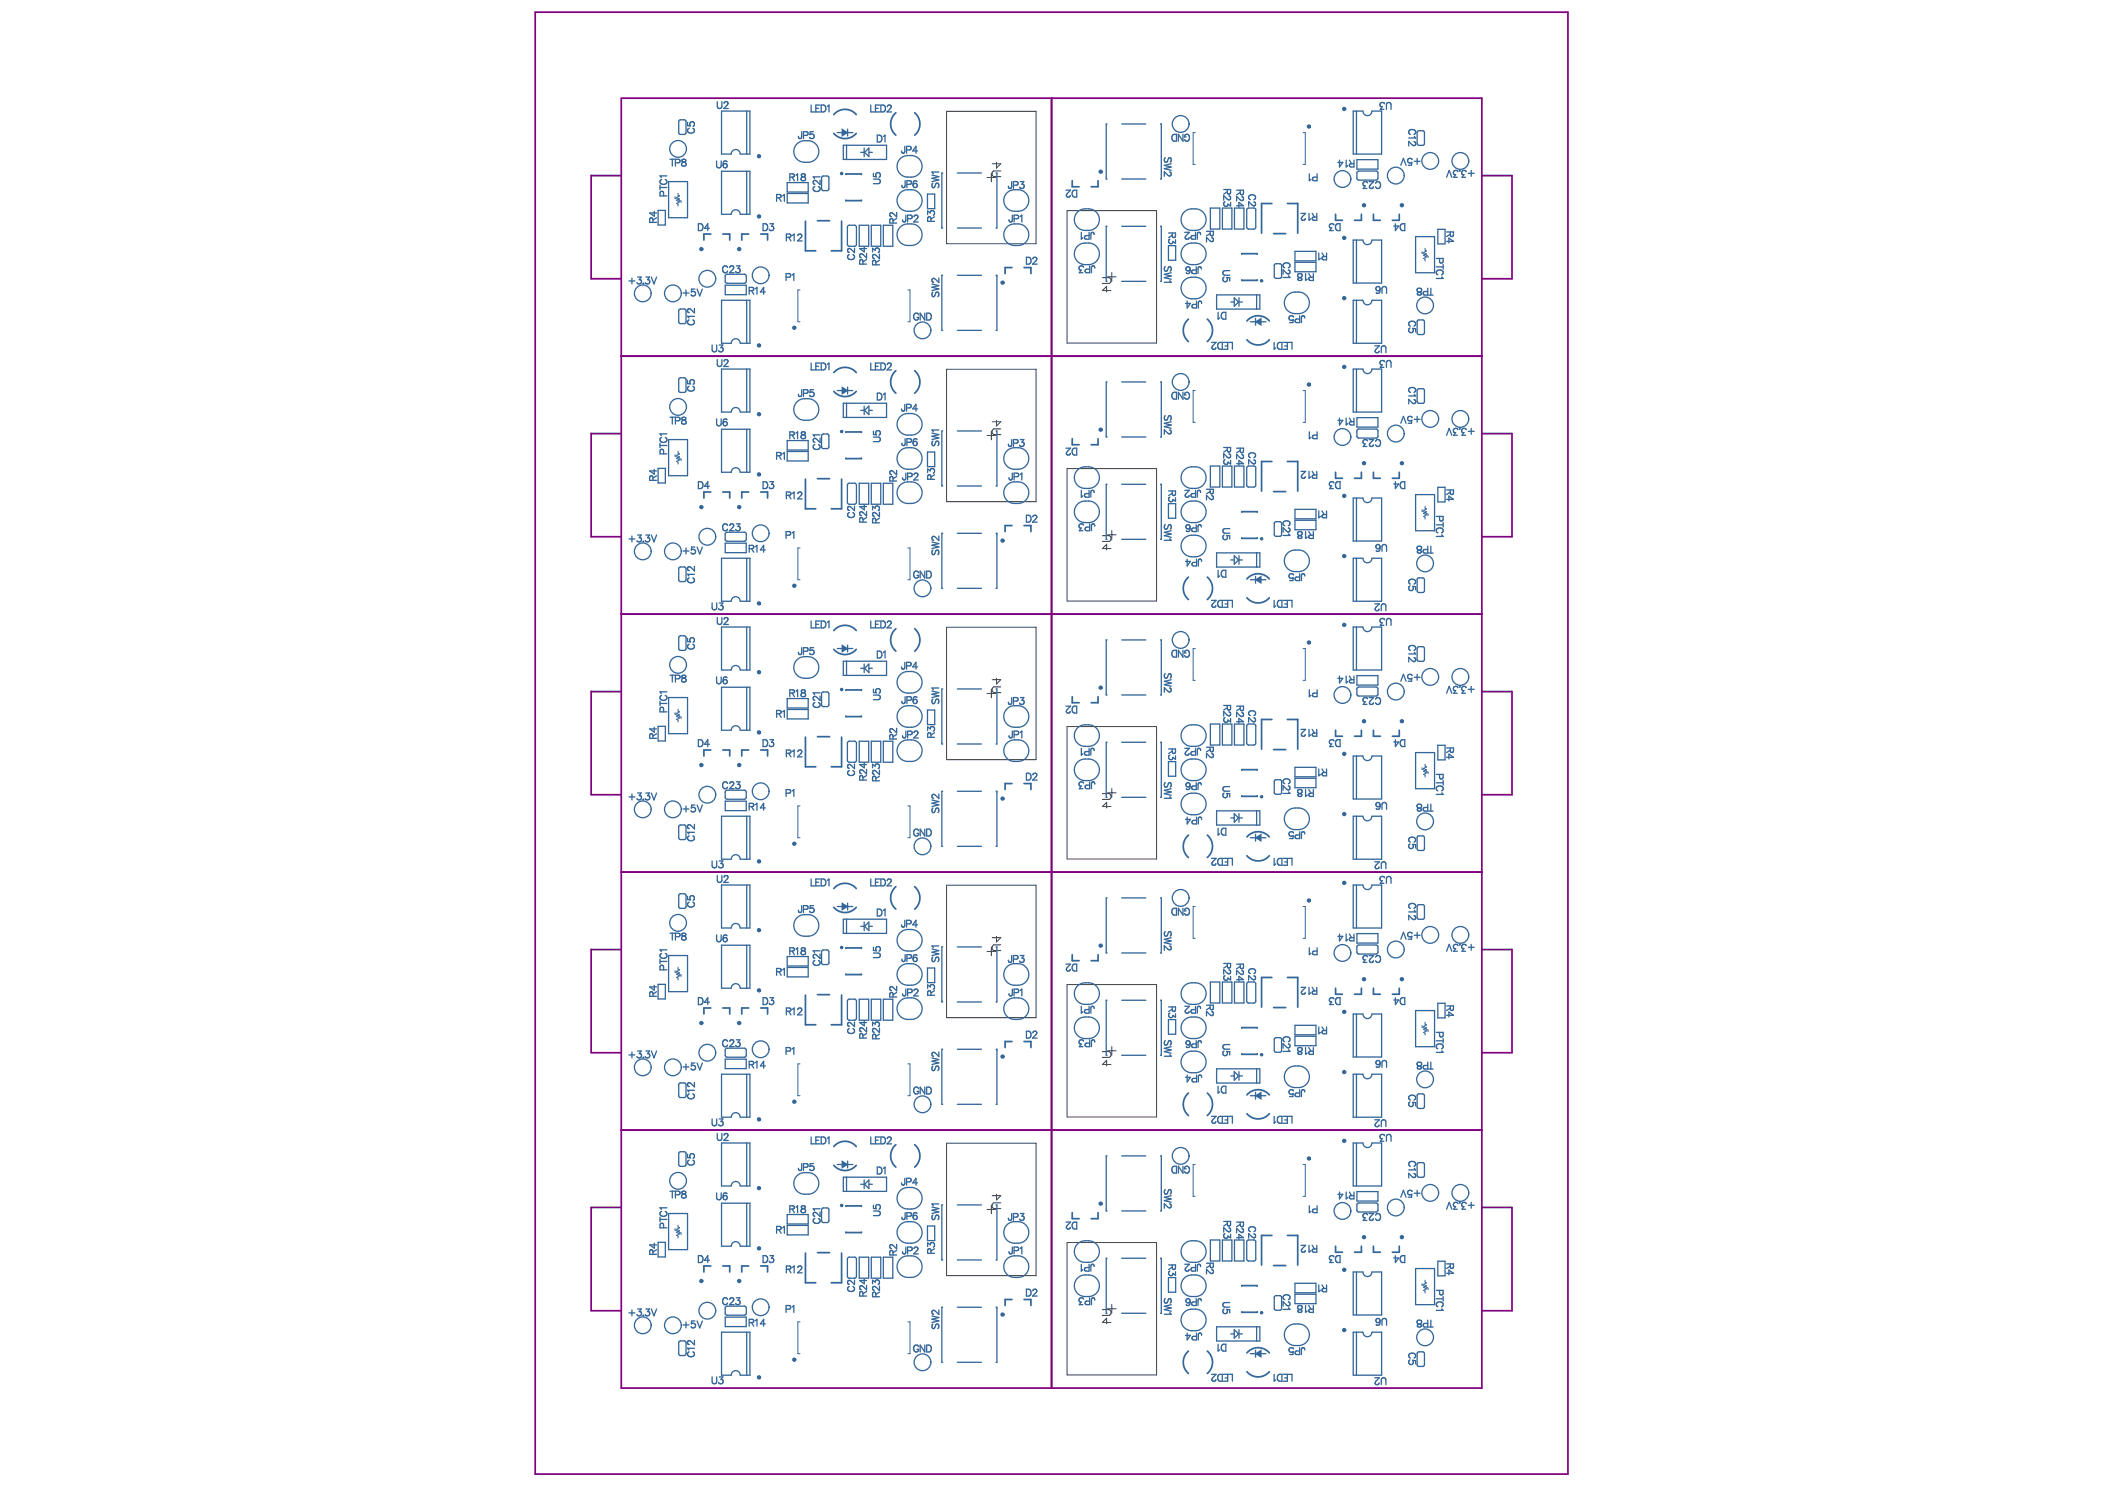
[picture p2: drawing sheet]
<svg xmlns="http://www.w3.org/2000/svg" width="297mm" height="210mm" viewBox="0 0 297 210" stroke-linecap="round" stroke-linejoin="round" font-family="sans-serif">
<g fill="none" stroke="#800080" stroke-width=".24">
<path d="M75.5 1.7h145.8v206.2h-145.8zM87.7 13.8h121.4v182h-121.4zM148.4 13.8v182M87.7 24.8h-4.3v14.5h4.3M209.1 24.8h4.3v14.5h-4.3M87.7 50.2h121.4M87.7 61.2h-4.3v14.5h4.3M209.1 61.2h4.3v14.5h-4.3M87.7 97.6h-4.3v14.5h4.3M87.7 86.6h121.4M209.1 97.6h4.3v14.5h-4.3M87.7 133.9h-4.3v14.6h4.3"/>
<path d="M87.7 123h121.4M209.1 133.9h4.3v14.6h-4.3M87.7 159.4h121.4M87.7 170.3h-4.3v14.6h4.3M209.1 170.3h4.3v14.6h-4.3"/>
</g>
<g fill="none" stroke="#404040" stroke-width=".14">
<path d="M133.6 15.7h12.6v18.7h-12.6zM139.3 25h1.2M139.9 24.4v1.2M140.6 22.9v.8l.6-.6h-1.2M141.2 24.1h-1l-.2 .2v.4l.2 .2h1M150.6 29.7h12.6v18.7h-12.6zM155.6 39.2h1l.2 .2v.4l-.2 .2h-1M156.3 39.1h1.2M156.9 38.4v1.3M133.6 52.1h12.6v18.7h-12.6zM140.6 59.3v.8l.6-.6h-1.2M156.8 41h-1.2l.6-.6v.8"/>
<path d="M139.3 61.4h1.2M139.9 60.8v1.2M141.2 60.5h-1l-.2 .2v.4l.2 .2h1M150.6 66.1h12.6v18.7h-12.6zM155.6 75.6h1l.2 .2v.4l-.2 .2h-1M156.3 75.4h1.2M156.8 77.4h-1.2l.6-.6v.8M156.9 74.8v1.2M133.6 88.5h12.6v18.7h-12.6zM139.3 97.8h1.2M139.9 97.2v1.2M140.6 95.7v.8l.6-.6h-1.2"/>
<path d="M141.2 96.9h-1l-.2 .2v.4l.2 .2h1M150.6 102.5h12.6v18.7h-12.6zM155.6 112h1l.2 .2v.4l-.2 .2h-1M156.3 111.8h1.2M156.8 113.8h-1.2l.6-.6v.8M156.9 111.2v1.2M133.6 124.9h12.6v18.7h-12.6zM139.3 134.2h1.2M139.9 133.6v1.2M140.6 132.1v.8l.6-.6h-1.2M141.2 133.3h-1l-.2 .2v.4l.2 .2h1M150.6 138.9h12.6v18.7h-12.6z"/>
<path d="M155.6 148.3h1l.2 .2v.5l-.2 .2h-1M156.3 148.2h1.2M156.8 150.2h-1.2l.6-.6v.8M156.9 147.6v1.2M133.6 161.3h12.6v18.6h-12.6zM139.3 170.6h1.2M139.9 170v1.2M140.6 168.5v.8l.6-.6h-1.2M141.2 169.7h-1l-.2 .2v.4l.2 .2h1M150.6 175.3h12.6v18.7h-12.6zM155.6 184.7h1l.2 .2v.4l-.2 .2h-1M156.3 184.6h1.2"/>
<path d="M156.8 186.6h-1.2l.6-.6v.8M156.9 184v1.2"/>
</g>
<path d="M177 45.4l1-.6v1.2z" fill="#369"/>
<g fill="none" stroke="#369" stroke-width=".18">
<path d="M156.2 17.5h-.1v7.8h.1M158.3 17.5h3.4M163.8 17.5h.1v7.8h-.1M165.5 19.1l.2-.2h.3v1h-.3l-.2-.1-.1-.3zM166.9 18.9v1l-.6-1v1M167.4 19.3h-.2a.35 .35 0 0 1 .3-.4 .35 .35 0 0 1 .3 .4v.2a.36 .36 0 0 1-.2 .4 .36 .36 0 0 1-.4-.2M191.4 15.7v6M192.3 15.7a.63 .63 0 0 0 .7 .6 .63 .63 0 0 0 .6-.6M192.3 15.7h-1.3v6h4v-6h-1.4M195.4 14.6a.32 .32 0 0 0-.6-.1 .34 .34 0 0 0 .3 .6l-.3 .3h.5M195.6 15.4v-.7l.3-.2 .3 .1 .1 .8M199 19a.36 .36 0 0 1-.2-.4 .36 .36 0 0 1 .4-.3h.2a.36 .36 0 0 1 .4 .3 .36 .36 0 0 1-.3 .4"/>
<path d="M199.5 20l.3 .2-.1 .3h-.1l-.3-.1-.5-.5v.7M199.6 19.2l.2 .3h-1M200 18.5l.8-.1 .1 .1 .1 .2v1.6l-.1 .1-.1 .1h-.6l-.2-.1v-.1zM150.4 26.8h.7l-.5 .5-.1 .3 .2 .2h.1l.2-.2M151.4 27l.2-.2h.3v1h-.3l-.2-.1-.1-.3zM151.9 30.1a1.93 1.93 0 0 1 3.2 .4 1.59 1.59 0 0 1-2 2 1.52 1.52 0 0 1-1.3-.8 1.52 1.52 0 0 1 .1-1.6zM151.9 34.9a1.93 1.93 0 0 1 3.2 .4 1.59 1.59 0 0 1-2 2 1.52 1.52 0 0 1-1.3-.8 1.52 1.52 0 0 1 .1-1.6zM152.6 32.8v.9l.2-.1M152.9 37.7a.32 .32 0 0 0-.6-.1 .32 .32 0 0 0 .3 .5l-.3 .4h.5M153.7 32.8v.9h-.6l-.1-.3 .1-.1 .6-.1M153.8 37.5v1l-.6-.1-.1-.2 .1-.2h.6M154.4 33.1l-.1-.3h-.2l-.1 .1-.1 .8"/>
<path d="M154.5 37.8l-.1-.2-.2-.1-.1 .1-.1 .9M156.2 31.9h-.1v7.8h.1M158.3 31.9h3.4M158.3 39.7h3.4M158.3 25.3h3.4M163.8 31.9h.1v7.8h-.1M164.4 22.2l-.1 .3 .1 .4 .3-.1 .2-.5 .1-.1 .3 .3-.2 .4M164.4 37.6l-.1 .2 .1 .5 .3-.1 .2-.5 .1-.1 .3 .2-.2 .5M164.9 34.7h1v2h-1zM164.9 32.9h1l-.1 .6h-.2l-.1-.1-.1-.5M165 24.3l.3 .2v.1l-.2 .2-.3-.1-.5-.5v.7M165.1 39.6l.2 .2h-1"/>
<path d="M165.1 33.7a.32 .32 0 0 0-.1 .6 .32 .32 0 0 0 .5-.2l.4 .2v-.5M165.3 23.1l-1 .2 1 .3-1 .2 1 .2M165.3 38.5l-1 .2 1 .2-1 .3 1 .2M165.4 33.2l-.5 .3M167 34.9a1.93 1.93 0 0 1 3.1 .4 1.59 1.59 0 0 1-1.9 2 1.52 1.52 0 0 1-1.4-.8 1.52 1.52 0 0 1 .2-1.6zM167 39.7a1.93 1.93 0 0 1 3.1 .4 1.59 1.59 0 0 1-1.9 2 1.52 1.52 0 0 1-1.4-.8 1.52 1.52 0 0 1 .2-1.6zM167 30.1a1.93 1.93 0 0 1 3.1 .4 1.59 1.59 0 0 1-1.9 2 1.52 1.52 0 0 1-1.4-.8 1.52 1.52 0 0 1 .2-1.6zM167.2 32.8h.6l-.4 .4-.2 .4 .2 .1h.2l.2-.2M167.9 37.9a.46 .46 0 0 1-.3 .7l-.2-.1M168.7 32.8v.9h-.6v-.3l.1-.1 .5-.1M168.8 37.6v1l-.6-.1v-.2v-.2h.6M169.4 33.1l-.1-.3h-.2l-.1 .1v.8"/>
<path d="M169.5 37.9l-.1-.2-.2-.1-.1 .1v.9M170.2 32.6h1l-.1 .6-.2 .1-.1-.1v-.6M170.8 32.9l-.6 .4M170.8 29.4h1.3v2.9h-1.3zM171 33.5l.2 .2v.3l-.2 .1-.3-.1-.5-.5v.6M172.5 29.4h1.3v2.9h-1.3zM172.7 26.7h.9v.6l-.2 .1-.2-.1v-.6M172.7 39.1a.34 .34 0 0 0-.1 .5 .34 .34 0 0 0 .5 .1 .34 .34 0 0 0 0-.6l.4 .1v.4M172.9 28.5a.32 .32 0 0 0-.1 .5 .32 .32 0 0 0 .5-.2l.3 .3v-.5M173.2 27.1l-.5 .3M173.4 27.6l.2 .2v.3l-.1 .1-.4-.1-.4-.5v.6M173.5 38.2h-.7l-.2 .3 .1 .3h.8"/>
<path d="M174.2 29.4h1.3v2.9h-1.3zM174.5 29h1l-.7-.4v.7M174.5 26.8h1l-.1 .6-.2 .1-.1-.1-.1-.6M175 27.2l-.5 .3M175.2 27.7l.3 .2v.2l-.2 .2-.3-.1-.5-.5v.6M176 29.5l.2-.2h.7l.3 .2v2.6l-.1 .2h-.9l-.2-.1zM176.4 28.2a.36 .36 0 0 1-.2-.4 .36 .36 0 0 1 .4-.3h.2a.36 .36 0 0 1 .4 .3 .36 .36 0 0 1-.3 .4M176.9 28.5l.3 .2v.2l-.2 .1-.3-.1-.5-.5v.7M179.9 37.3l.7-.1 .2 .1v.1v1.6v.2l-.2 .1h-.5l-.2-.1-.1-.2zM181.3 37.8a.36 .36 0 0 1-.2-.4 .36 .36 0 0 1 .3-.3h.3a.36 .36 0 0 1 .3 .3 .36 .36 0 0 1-.2 .4M181.8 38.1l.2 .2v.3h-.2l-.3-.1-.4-.5v.7M181.8 38.9l.2 .2h-.9"/>
<path d="M182.7 35.5h3v1.3h-3zM182.7 37h3v1.3h-3zM183.1 38.7l.4-.1 .2 .2v.2l-.5 .2-.1 .2a.33 .33 0 0 0 .6 0v-.2l-.6-.2zM183.6 30.1h.6l-.4 .5-.2 .3 .2 .2h.2l.2-.3M184.2 38.6v1l.3-.2M184.7 38.6l.3 .5M184.7 30.1v1l.2-.2M184.8 24.5v1l.2-.2M185.2 30.1l.3 .5M185.3 38.6v1l-.6-.1v-.2l.1-.1 .5-.1M185.8 30.1v1l-.6-.1v-.2l.1-.1 .5-.1M185.9 24.5v1l-.6-.1-.1-.2 .1-.2h.6"/>
<path d="M186.1 35.7v1l.2-.2M186.5 35.7l.4 .5M187.2 35.7v1l-.6-.1-.1-.2 .1-.2h.6M188.2 31.7a.32 .32 0 0 0-.5-.1 .32 .32 0 0 0 .2 .6l-.3 .3h.5M188.5 31.7l.3-.1h.3v.9h-.3l-.3-.1v-.2zM189 22.6v1l.5-.7h-.7M190 22.6v1l.2-.2M190.4 22.6l.3 .5M191 33.9h1.3a.63 .63 0 0 0 .7 .6 .63 .63 0 0 0 .6-.6h1.4v6h-4zM191.1 22.6v1l-.6-.1-.1-.2 .1-.2h.6M191.4 33.9v6M191.5 22.5h2.9v1.4h-2.9z"/>
<path d="M191.5 24.3l.2-.2 2.6 .1 .1 .2v.9l-.2 .1h-2.6l-.1-.3zM193 25.8a.32 .32 0 0 0-.6-.1 .32 .32 0 0 0 .2 .5l-.2 .4h.5M193.2 25.6h.6l-.4 .5-.2 .3 .2 .2h.2l.2-.2M194.1 25.8a.36 .36 0 0 1 .4-.2 .36 .36 0 0 1 .3 .4v.2a.36 .36 0 0 1-.3 .4 .36 .36 0 0 1-.4-.2M196.9 31.6v.9l.5-.6h-.7M197.7 23.3l.3-1 .4 1M197.7 31.7l.2-.1h.3v.9h-.3l-.2-.1-.1-.2zM199.3 22.5a.34 .34 0 0 0-.5-.1 .34 .34 0 0 0-.1 .5 .34 .34 0 0 0 .5 0v.4h-.5M199.6 22.8h.8M199.8 33.4h2.6v5.1h-2.6zM200 22.3v.9M202.7 36.5h.9v.6h-.3l-.1-.1-.1-.5"/>
<path d="M202.7 37.6h.9M202.9 32.3h1v2.1h-1zM202.9 38.8a.36 .36 0 0 1-.2-.4 .36 .36 0 0 1 .3-.3h.3a.36 .36 0 0 1 .3 .3 .36 .36 0 0 1-.2 .4M203.5 39l.1 .3h-.9M203.6 37.3v.7M204.1 25l.4-1 .4 1M204.1 32.7h1l-.1 .6-.2 .1-.1-.1-.1-.6M204.1 34h1l-.6-.4v.7M204.6 33l-.5 .4M205.7 24.2a.32 .32 0 0 0-.5-.1 .32 .32 0 0 0 .2 .5l-.3 .4h.5M205.9 24.1h.1zM206.9 24.2a.32 .32 0 0 0-.6-.1 .32 .32 0 0 0 .3 .5l-.3 .4h.5"/>
<path d="M207.2 24.5h.8M207.6 24v.9M167.5 42.5v.9l.5-.6h-.7M168.9 42.5v.9h-.7v-.3l.1-.1 .6-.1M169.6 42.8l-.1-.3h-.2l-.2 .1v.8M171 48.3h.6l-.4 .5-.2 .3 .1 .1 .3 .1 .2-.3M171.7 41.6h6.1v2h-6.1zM171.9 44.1v.9l.2-.2M171.9 48.4l.3-.1h.3v1h-.3l-.3-.2-.1-.2zM172.4 44.2l.3-.1h.3v.9h-.3l-.3-.1-.1-.2zM172.6 48.3h.6v1h-.6M172.9 48.8h.3"/>
<path d="M173.3 48.3h.6v1M173.7 42.6h.5M174.2 42v1.2M174.2 42l.6 .6-.6 .6M174.8 42.6h.5M174.8 42v1.2M176.4 45.4h2.2M177.2 44.9v1M177.3 41.6v2M179.8 48.3v1l.2-.2M180.3 48.4l.3-.1h.3v1h-.3l-.3-.2-.1-.2zM181.1 48.3h.6v1h-.6"/>
<path d="M181.3 48.8h.4M181.5 41.8a1.93 1.93 0 0 1 3.2 .4 1.59 1.59 0 0 1-1.9 2 1.52 1.52 0 0 1-1.4-.8 1.52 1.52 0 0 1 .1-1.6zM181.8 48.3h.5v1M182.5 44.7a.34 .34 0 0 0-.5-.1 .34 .34 0 0 0 0 .5 .34 .34 0 0 0 .5 0l-.1 .4h-.4M183.4 44.5v1l-.6-.1v-.2v-.2h.6M184.1 44.9l-.1-.3-.2-.1-.1 .1v.9M191 42.4h1.3a.63 .63 0 0 0 .7 .6 .63 .63 0 0 0 .6-.6h1.4v6h-4zM191.4 42.4v6M194 48.8h.6l-.4 .4-.2 .4 .2 .2h.2l.2-.3M194.7 40.7a.46 .46 0 0 1-.3 .7l-.2-.2M194.9 49.8v-.7l.3-.3 .3 .1 .1 .9M195 41.4v-.7l.3-.3 .3 .2 .1 .8"/>
<path d="M199 46.3a.34 .34 0 0 0-.2 .5 .34 .34 0 0 0 .6 0 .34 .34 0 0 0-.1-.5l.5 .1v.4M199 46a.36 .36 0 0 1-.2-.4 .36 .36 0 0 1 .4-.3h.2a.36 .36 0 0 1 .4 .3 .36 .36 0 0 1-.3 .4M200 40.8l.4-.1 .2 .1v.3l-.6 .2v.2a.33 .33 0 0 0 .6 0l-.1-.2-.5-.2zM200 45.2l.8-.1 .1 .1 .1 .2v1.5l-.1 .2-.1 .1h-.6l-.2-.1v-.2zM201.5 40.7v.9l-.6-.1-.1-.2 .1-.1 .6-.1M201.6 41.6h.6M201.9 40.7v.9"/>
<circle cx="166.6" cy="17.5" r="1.18"/>
<circle cx="167.6" cy="37.9" r=".3"/>
<circle cx="189.4" cy="25.3" r="1.18"/>
<circle cx="197" cy="24.8" r="1.18"/>
<circle cx="201.8" cy="22.7" r="1.18"/>
<circle cx="206.1" cy="22.7" r="1.18"/>
<circle cx="194.4" cy="40.7" r=".3"/>
<circle cx="201.1" cy="43.1" r="1.18"/>
</g>
<g fill="none" stroke="#369" stroke-width=".24">
<path d="M151.3 25.5v.8h1M154.9 25.5v.8h-.9M175.2 35.8h2.2M175.2 39.5h2.2M179.5 28.7h-1.5v4.2M179.7 33h1.7M181.7 28.7h1.4v4.2M188.5 30.2v.9h.9M192.1 30.2v.9h-1M193.8 30.2v.9h1M197.5 30.2v.9h-1M167.7 45a2.06 2.06 0 0 0 0 3.2"/>
<path d="M170.4 45a2.06 2.06 0 0 1 0 3.2M176 45.3a2.07 2.07 0 0 1 3.1 0M176 47.9a2.07 2.07 0 0 0 3.1 0"/>
<circle cx="178" cy="39.6" r=".12"/>
</g>
<path d="M168.7 18.7h-.3v4.5h.3M183.9 18.7h.3v4.5h-.3M200.7 35.5v.2l.8 .4v.3M201.1 35v.3l.2 .1-.4 .2 .4 .2-.4 .2 .4 .2-.4 .3 .2 .1v.2" fill="none" stroke="#369" stroke-width=".14"/>
<g fill="none" stroke="#369" stroke-width=".31">
<circle cx="184.7" cy="17.9" r=".15"/>
<circle cx="189.7" cy="15.4" r=".15"/>
<circle cx="155.3" cy="24.2" r=".15"/>
<circle cx="189.7" cy="33.6" r=".15"/>
<circle cx="192.5" cy="29" r=".15"/>
<circle cx="197.8" cy="29" r=".15"/>
<circle cx="189.7" cy="42.1" r=".15"/>
</g>
<path d="M118.8 163.7l.9 .6-.9 .6z" fill="#369"/>
<g fill="none" stroke="#369" stroke-width=".18">
<path d="M101.2 159.9v.7l.3 .3 .3-.2 .1-.8M92.1 176.9v-.5l-.1-.1h-.2l-.1 .6h.9M92.3 175.4v.7l-.6-.5h.9M92.6 176.3l-.5 .3M92.9 175.2h1v2.1h-1zM93.1 171.7v.6M93.1 172h1M93.4 170.9a.36 .36 0 0 0-.3 .4 .36 .36 0 0 0 .4 .3h.2a.36 .36 0 0 0 .4-.3 .36 .36 0 0 0-.2-.4M93.6 173.2v-.6h-.1h-.3l-.1 .6h1M94.1 170.4h-1l.2 .2M94.3 171.2h2.7v5.1h-2.7zM94.5 168h.7"/>
<path d="M94.9 168v1M95.3 168.5h.6l.1-.1-.1-.3-.6-.1v1M95.8 162.5h.8h.1l.1 .2v1.6l-.1 .2h-.1h-.6h-.2v-.2zM96.3 168.1v.3l.4 .1 .1 .2a.32 .32 0 0 1-.3 .3 .32 .32 0 0 1-.3-.3l.1-.2 .4-.1 .1-.2a.37 .37 0 0 0-.5-.1zM97 162.8v.5h.4a.34 .34 0 0 1 0-.5 .34 .34 0 0 1 .5 .1 .34 .34 0 0 1-.1 .5M97.3 163.7a.36 .36 0 0 0-.3 .4 .36 .36 0 0 0 .4 .2h.2a.36 .36 0 0 0 .4-.2 .36 .36 0 0 0-.2-.4M98.5 177.1h.4a.52 .52 0 0 1 .3 .5 .52 .52 0 0 1-.3 .5h-.4zM100.1 177.8h-.7l.5-.7v1M101.1 168.3v.7l.3 .2 .3-.1 .1-.8M101.8 169.7h4v6.1h-1.4a.63 .63 0 0 0-.6-.6 .63 .63 0 0 0-.6 .6h-1.4zM101.8 161.2h4v6.1h-1.4a.63 .63 0 0 0-.6-.6 .63 .63 0 0 0-.6 .6h-1.4zM102.2 160.1l.2-.2h.2l.1 .2-.1 .3-.5 .5h.7"/>
<path d="M102.6 168.4l-.1-.1a.32 .32 0 0 0-.4 .2l-.1 .4M105.4 161.2v6.1M105.4 169.7v6.1M107.7 177.1h.3a.52 .52 0 0 1 .3 .5 .52 .52 0 0 1-.3 .5h-.3zM108.6 177.1h.5l-.2 .4a.32 .32 0 0 1 .2 .5 .32 .32 0 0 1-.6-.1M109.6 173.5l.5-.1 .1-.1v-.2l-.6-.1v1M109.9 173.5l.3 .5M110.5 173.2l.2-.2v1M111 179h.5l.1-.1v-.2l-.6-.1v1M111.1 171.3h2.9v1.4h-2.9zM111.1 172.9h2.9v1.3h-2.9zM111.3 179l.3 .6"/>
<path d="M111.5 170.6l.5-.1 .1-.1v-.2l-.6-.1v1M111.8 170.6l.3 .5M111.8 178.8l.3-.2v1M112.3 166a1.93 1.93 0 0 1 3.2 .5 1.59 1.59 0 0 1-2 2 1.52 1.52 0 0 1-1.3-.9 1.52 1.52 0 0 1 .1-1.6zM112.3 170.3l.2-.2v1M112.6 178.8l.2-.2h.2l.1 .2-.1 .3-.5 .5h.7M113.1 170.1v.3l.4 .2 .2 .1a.32 .32 0 0 1-.3 .4 .32 .32 0 0 1-.4-.4l.2-.1 .4-.2v-.2a.37 .37 0 0 0-.5-.1zM113.1 164.1v.9l-.2 .1h-.1l-.1-.3M113.4 164.7l.5-.1 .1-.1v-.3l-.6-.1v1M114.5 160.4v1h.5M114.8 164.1h-.5v.5a.34 .34 0 0 1 .5 0 .34 .34 0 0 1-.1 .5 .34 .34 0 0 1-.5-.2M115 171.9a.36 .36 0 0 0-.3 .4 .36 .36 0 0 0 .4 .3h.3a.36 .36 0 0 0 .3-.3 .36 .36 0 0 0-.2-.4"/>
<path d="M115.1 160.8h.4M115.7 171v.6l-.4-.4-.4-.2-.1 .1-.1 .3 .3 .2M115.7 170.5h-1l.2 .2M115.7 160.4h-.6v1h.6M115.9 160.4h.3a.52 .52 0 0 1 .3 .5 .52 .52 0 0 1-.3 .5h-.3zM116 170.5l.7-.1 .2 .1 .1 .1v1.6l-.1 .2-.2 .1h-.5l-.2-.1-.1-.2zM116.8 160.6l.2-.2v1M118.2 164.3h2.1M119 166.1h6.1v2h-6.1zM119.5 166.1v2M119.6 163.8v1M119.6 177.5l.2-.2h.8l.2 .2 .1 2.6-.2 .2h-.9l-.2-.1z"/>
<path d="M121.2 177.3h1.4v3h-1.4zM121.5 167.1h.5M121.9 166.5v1.2M122 167.1l.6 .6M122.6 166.5l-.6 .6M122.6 167.1h.5M122.6 166.5v1.2M122.9 160.4v1h.5M122.9 177.3h1.4v3h-1.4zM123.3 170.8h.6l.3 .3-.1 .3-.8 .1M123.3 170v.5h.4a.34 .34 0 0 1 0-.5 .34 .34 0 0 1 .5 .1 .34 .34 0 0 1-.2 .5M123.5 160.8h.4"/>
<path d="M123.8 164.6h.3a.52 .52 0 0 1 .4 .5 .52 .52 0 0 1-.4 .5h-.3zM124.1 160.4h-.6v1h.6M124.3 160.4h.3a.52 .52 0 0 1 .4 .5 .52 .52 0 0 1-.4 .5h-.3zM124.6 177.3h1.4v3h-1.4zM124.7 164.8l.2-.2v1M125.2 160.6l.2-.2h.3l.1 .2-.2 .3-.4 .5h.6M126 177v-.5l-.2-.1h-.1l-.1 .6h.9M126.5 175.5v.7l-.4-.5-.4-.1-.1 .1v.2l.2 .2M126.5 176.4l-.5 .3M126.9 173a1.93 1.93 0 0 1 3.1 .4 1.59 1.59 0 0 1-1.9 2 1.52 1.52 0 0 1-1.3-.9 1.52 1.52 0 0 1 .1-1.5zM126.9 168.1a1.93 1.93 0 0 1 3.1 .4 1.59 1.59 0 0 1-1.9 2.1 1.52 1.52 0 0 1-1.3-.9 1.52 1.52 0 0 1 .1-1.6zM126.9 177.8a1.93 1.93 0 0 1 3.1 .4 1.59 1.59 0 0 1-1.9 2 1.52 1.52 0 0 1-1.3-.8 1.52 1.52 0 0 1 .1-1.6z"/>
<path d="M127.7 166.2l-.1 .9-.1 .1-.2-.1-.1-.2M127.7 171.1v.8l-.2 .1h-.1l-.1-.3M127.8 175.9v.9l-.2 .1-.1-.1-.1-.2M127.9 166.7h.6l.1-.2-.1-.2-.6-.1v1M128 171.6l.5-.1 .1-.1v-.2l-.6-.1v.9M128.1 176.4h.5l.1-.2v-.2l-.6-.1v1M129 176.1l.2-.2 .2 .1 .1 .1-.1 .3-.5 .5h.7M129.4 171.2l-.1-.1a.32 .32 0 0 0-.4 .1l-.1 .5M129.5 166.9h-.7l.5-.7v1M130.9 172.9h1v2.1h-1zM130.9 175.8v-.5l.4 .3a.32 .32 0 0 1 .5-.2 .32 .32 0 0 1-.1 .5M131.4 176.8l-.1-.6-.1-.1-.2 .1-.1 .6h1"/>
<path d="M131.5 170.3l1 .2-1 .2 1 .3-1 .2M131.6 171.4l-.1 .2 .1 .4h.3l.2-.5 .1-.1h.1l.2 .2-.2 .4M131.9 176.1l-.5 .4M132.5 169.8h-1l.2 .3M133 170h-.1v7.7h.1M135.1 177.7h3.4M135.1 170h3.4M140.6 170h.1v7.7h-.1M141.9 177.8a1.93 1.93 0 0 1 3.2 .4 1.59 1.59 0 0 1-1.9 2 1.52 1.52 0 0 1-1.4-.8 1.52 1.52 0 0 1 .1-1.6zM141.9 173a1.93 1.93 0 0 1 3.2 .4 1.59 1.59 0 0 1-1.9 2 1.52 1.52 0 0 1-1.4-.9 1.52 1.52 0 0 1 .1-1.5zM142.8 171.2l-.1 .9-.1 .1-.2-.1-.1-.3M142.8 175.9v.9l-.1 .1-.2-.1-.1-.2"/>
<path d="M143 171.7l.6-.1 .1-.1-.1-.2-.6-.1v1M143.1 176.4h.6v-.2v-.2l-.6-.1v1M144 176.1l.2-.2v1M144 171.2h.5l-.3 .4a.32 .32 0 0 1 .2 .5 .32 .32 0 0 1-.5-.1M88.8 185.2h.8M89.2 184.8v.8M90 184.6h.5l-.3 .4a.32 .32 0 0 1 .2 .5 .32 .32 0 0 1-.5-.1M90.7 185.6h.1zM91.1 184.6h.5l-.2 .4a.32 .32 0 0 1 .2 .5 .32 .32 0 0 1-.6-.1M91.9 184.6l.4 1 .4-1M95.8 189.2h.8h.1l.1 .2v1.6l-.1 .1-.1 .1h-.6l-.2-.1v-.1zM96.4 186.9h.8"/>
<path d="M96.8 186.5v.8M97.3 190.7a.36 .36 0 0 0-.3 .4 .36 .36 0 0 0 .4 .3h.2a.36 .36 0 0 0 .4-.3 .36 .36 0 0 0-.2-.4M98 189.1v.6l-.5-.4-.3-.2-.2 .2v.2l.3 .2M98 190.2h-1l.2 .2M98.1 186.3h-.5v.5a.34 .34 0 0 1 .5 0 .34 .34 0 0 1-.1 .5 .34 .34 0 0 1-.5-.2M98.4 186.3l.3 1 .4-1M100.5 194.2v.7l.3 .3 .3-.1v-.9M101.5 194.2h.5l-.3 .4a.32 .32 0 0 1 .3 .5 .32 .32 0 0 1-.6-.1M102.3 185.8h3v1.3h-3zM102.4 184.4l.2-.1h2.6l.1 .2v.9l-.3 .1h-2.5l-.2-.2zM102.7 183.3a.36 .36 0 0 0-.4-.2 .36 .36 0 0 0-.3 .3v.3a.36 .36 0 0 0 .3 .3 .36 .36 0 0 0 .4-.2M103 183.3l.2-.2h.2l.1 .2-.1 .3-.5 .4h.7"/>
<path d="M103.2 194a.63 .63 0 0 1 .6-.7 .63 .63 0 0 1 .6 .7M103.2 194h-1.4v-6.1h4v6.1h-1.4M103.9 183.1h.5l-.3 .3a.34 .34 0 0 1 .3 .6 .32 .32 0 0 1-.6-.1M105.4 187.9v6.1M105.7 186.6l.6-.1 .1-.1-.1-.2-.6-.1v1M106 186.6l.4 .5M106.6 186.3l.2-.2v1M108 186.8h-.7l.5-.7v1M110.9 184.7l.6-.1 .1-.1-.1-.2-.6-.1v.9M111.8 184.3l.2-.1v.9M119.8 181.5a.36 .36 0 0 0-.2 .4 .36 .36 0 0 0 .4 .3h.2a.36 .36 0 0 0 .4-.3 .36 .36 0 0 0-.3-.4M120.6 180.6v.6l-.5-.4-.3-.2-.2 .2v.2l.2 .2"/>
<path d="M121.8 182.8l-.1-.5-.1-.1h-.2l-.1 .6h1M122 180.4v.7l-.7-.5h1M122.3 181.3v.7l-.5-.5-.3-.1-.2 .1v.2l.2 .2M122.3 182.2l-.5 .3M123.1 181.1v-.5l.4 .3a.32 .32 0 0 1 .5-.3 .32 .32 0 0 1-.1 .6M123.6 182.9l-.1-.5-.1-.1h-.2l-.1 .6h1M124.1 181.4v.7l-.5-.5-.3-.1-.1 .1-.1 .2 .3 .2M124.1 182.3l-.5 .3M129.6 190a.36 .36 0 0 0-.4-.3 .36 .36 0 0 0-.3 .4v.2a.35 .35 0 0 0 .4 .4 .35 .35 0 0 0 .3-.4h-.2M130.5 189.7v1l-.7-1v1M130.8 189.7h.3a.52 .52 0 0 1 .3 .5 .52 .52 0 0 1-.3 .5h-.3zM131.5 185.6l1 .3-1 .2 1 .2-1 .3"/>
<path d="M131.6 186.8l-.1 .2 .1 .4 .3-.1 .2-.4 .1-.1h.1l.2 .2-.2 .4M132.5 184.8v.6l-.5-.4-.3-.2-.1 .1-.1 .3 .2 .2M133 184.4h-.1v7.8h.1M135.1 184.4h3.4M135.1 192.2h3.4M140.6 184.4h.1v7.8h-.1M144.8 181.9h.4a.52 .52 0 0 1 .3 .4 .52 .52 0 0 1-.3 .5h-.4zM145.8 182.1l.1-.2h.3l.1 .1-.1 .4-.5 .4h.7"/>
<circle cx="95.7" cy="166.6" r="1.18"/>
<circle cx="102.3" cy="168.9" r=".3"/>
<circle cx="129.1" cy="171.7" r=".3"/>
<circle cx="90.7" cy="187" r="1.18"/>
<circle cx="95" cy="187" r="1.18"/>
<circle cx="99.8" cy="184.9" r="1.18"/>
<circle cx="107.3" cy="184.4" r="1.18"/>
<circle cx="130.2" cy="192.2" r="1.18"/>
</g>
<g fill="none" stroke="#369" stroke-width=".24">
<path d="M100.3 178.6h-1v.8M102 178.6h1v.8M105.6 178.6h-.9v.8M107.3 178.6h1v.8M113.7 176.8v4.1h1.4M115.4 176.7h1.7M117.7 164.4a2.07 2.07 0 0 0 3.1 0M117.7 161.7a2.07 2.07 0 0 1 3.1 0M118.8 176.8v4.1h-1.5M119.4 170.2h2.2M119.4 173.8h2.2M126.4 161.5a2.06 2.06 0 0 0 0 3.1"/>
<path d="M129.1 161.5a2.06 2.06 0 0 1 0 3.1M142.8 183.3h-1v.9M144.5 183.3h1v.9"/>
<circle cx="118.8" cy="170" r=".12"/>
</g>
<path d="M95.3 173.3v.2l.8 .4v.3M95.7 172.8v.3l.2 .1-.4 .2 .4 .2-.4 .2 .4 .2-.4 .3 .2 .1v.2M112.9 186.5h-.3v4.5h.3M128.1 186.5h.3v4.5h-.3" fill="none" stroke="#369" stroke-width=".14"/>
<g fill="none" stroke="#369" stroke-width=".31">
<circle cx="107.1" cy="176.1" r=".15"/>
<circle cx="107.1" cy="167.6" r=".15"/>
<circle cx="99" cy="180.7" r=".15"/>
<circle cx="104.3" cy="180.7" r=".15"/>
<circle cx="107.1" cy="194.3" r=".15"/>
<circle cx="112.1" cy="191.8" r=".15"/>
<circle cx="141.5" cy="185.4" r=".15"/>
</g>
<path d="M118.8 127.3l.9 .6-.9 .6z" fill="#369"/>
<g fill="none" stroke="#369" stroke-width=".18">
<path d="M92.3 139v.7l-.6-.5h.9M92.6 139.9l-.5 .3M92.9 138.9h1v2h-1zM93.1 135.3v.6M93.1 135.6h1M93.4 134.5a.36 .36 0 0 0-.3 .4 .36 .36 0 0 0 .4 .3h.2a.36 .36 0 0 0 .4-.3 .36 .36 0 0 0-.2-.4M93.6 136.8v-.5l-.1-.1h-.3l-.1 .6h1M94.1 134h-1l.2 .2M94.3 134.8h2.7v5.1h-2.7zM94.5 131.6h.7M94.9 131.6v1M95.3 132.1h.6l.1-.1-.1-.3-.6-.1v1"/>
<path d="M95.8 126.1h.8h.1l.1 .2v1.6l-.1 .2h-.1h-.6h-.2v-.2zM96.3 131.7v.3l.4 .1 .1 .2a.32 .32 0 0 1-.3 .3 .32 .32 0 0 1-.3-.3l.1-.2 .4-.1 .1-.2a.37 .37 0 0 0-.5-.1zM97 126.4v.5h.4a.34 .34 0 0 1 0-.5 .34 .34 0 0 1 .5 .1 .34 .34 0 0 1-.1 .5M97.3 127.3a.36 .36 0 0 0-.3 .4 .36 .36 0 0 0 .4 .3h.2a.36 .36 0 0 0 .4-.3 .36 .36 0 0 0-.2-.4M101.1 131.9v.7l.3 .3 .3-.2 .1-.8M101.2 123.5v.7l.3 .3 .3-.2 .1-.8M102.2 123.7l.2-.2 .2 .1 .1 .1-.1 .3-.5 .5h.7M102.6 132l-.1-.1a.32 .32 0 0 0-.4 .2l-.1 .4M103.2 139.4a.63 .63 0 0 1 .6-.6 .63 .63 0 0 1 .6 .6M103.2 130.9a.63 .63 0 0 1 .6-.6 .63 .63 0 0 1 .6 .6M103.2 130.9h-1.4v-6.1h4v6.1h-1.4M103.2 139.4h-1.4v-6.1h4v6.1h-1.4"/>
<path d="M105.4 124.8v6.1M105.4 133.3v6.1M109.6 137.1l.5-.1 .1-.1v-.2l-.6-.1v1M109.9 137.1l.3 .5M110.5 136.8l.2-.2v1M111.1 134.9h2.9v1.4h-2.9zM111.1 136.5h2.9v1.3h-2.9zM111.5 134.2l.5-.1 .1-.1v-.2l-.6-.1v1M111.8 134.2l.3 .5M112.3 129.6a1.93 1.93 0 0 1 3.2 .5 1.59 1.59 0 0 1-2 2 1.52 1.52 0 0 1-1.3-.9 1.52 1.52 0 0 1 .1-1.6zM112.3 133.9l.2-.2v1M113.1 133.7v.3l.4 .2 .2 .1a.32 .32 0 0 1-.3 .4 .32 .32 0 0 1-.4-.4l.2-.1 .4-.2v-.2a.37 .37 0 0 0-.5-.1z"/>
<path d="M113.1 127.8v.8l-.2 .1h-.1l-.1-.3M113.4 128.3l.5-.1 .1-.1v-.3h-.6v.9M114.5 124v1h.5M114.8 127.8h-.5v.4a.34 .34 0 0 1 .5 0 .34 .34 0 0 1-.1 .5 .34 .34 0 0 1-.5-.2M115 135.5a.36 .36 0 0 0-.3 .4 .36 .36 0 0 0 .4 .3h.3a.36 .36 0 0 0 .3-.3 .36 .36 0 0 0-.2-.4M115.1 124.5h.4M115.7 134.6v.6l-.4-.4-.4-.2-.1 .1-.1 .3 .3 .2M115.7 134.1h-1l.2 .3M115.7 124h-.6v1h.6M115.9 124h.3a.52 .52 0 0 1 .3 .5 .52 .52 0 0 1-.3 .5h-.3zM116 134.1l.7-.1 .2 .1 .1 .1v1.6l-.1 .2-.2 .1h-.5l-.2-.1-.1-.2zM116.8 124.2l.2-.2v1"/>
<path d="M118.2 127.9h2.1M119 129.7h6.1v2h-6.1zM119.5 129.7v2M119.6 127.4v1M121.5 130.7h.5M121.9 130.1v1.2M122 130.7l.6 .6M122.6 130.1l-.6 .6M122.6 130.7h.5M122.6 130.1v1.2M122.9 124v1h.5M123.3 134.4h.6l.3 .3-.1 .3-.8 .1"/>
<path d="M123.3 133.6v.5h.4a.34 .34 0 0 1 0-.5 .34 .34 0 0 1 .5 .1 .34 .34 0 0 1-.2 .5M123.5 124.5h.4M123.8 128.2h.3a.52 .52 0 0 1 .4 .5 .52 .52 0 0 1-.4 .5h-.3zM124.1 124h-.6v1h.6M124.3 124h.3a.52 .52 0 0 1 .4 .5 .52 .52 0 0 1-.4 .5h-.3zM124.7 128.4l.2-.2v1M125.2 124.2l.2-.2h.3l.1 .2-.2 .3-.4 .5h.6M126.5 139.1v.7l-.4-.5-.4-.1-.1 .1v.2l.2 .2M126.5 140l-.5 .3M126.9 136.6a1.93 1.93 0 0 1 3.1 .4 1.59 1.59 0 0 1-1.9 2 1.52 1.52 0 0 1-1.3-.9 1.52 1.52 0 0 1 .1-1.5zM126.9 131.7a1.93 1.93 0 0 1 3.1 .5 1.59 1.59 0 0 1-1.9 2 1.52 1.52 0 0 1-1.3-.9 1.52 1.52 0 0 1 .1-1.6zM127.7 129.8l-.1 .9-.1 .1-.2-.1-.1-.2"/>
<path d="M127.7 134.7v.8l-.2 .1h-.1l-.1-.3M127.8 139.5v.9l-.2 .1-.1-.1-.1-.2M127.9 130.3h.6l.1-.2-.1-.2-.6-.1v1M128 135.2l.5-.1 .1-.1v-.2l-.6-.1v.9M129 139.8l.2-.3h.2l.1 .2-.1 .3-.5 .5h.7M129.4 134.8l-.1-.1a.32 .32 0 0 0-.4 .2l-.1 .4M129.5 130.5h-.7l.5-.7v1M130.9 136.6h1v2h-1zM130.9 139.4v-.5l.4 .3a.32 .32 0 0 1 .5-.2 .32 .32 0 0 1-.1 .5M131.5 133.9l1 .2-1 .2 1 .3-1 .2M131.6 135l-.1 .2 .1 .5 .3-.1 .2-.5 .2-.1 .2 .2-.2 .5M131.9 139.8l-.5 .3"/>
<path d="M132.5 133.4h-1l.2 .3M133 133.6h-.1v7.7h.1M135.1 133.6h3.4M140.6 133.6h.1v7.7h-.1M141.9 136.6a1.93 1.93 0 0 1 3.2 .4 1.59 1.59 0 0 1-1.9 2 1.52 1.52 0 0 1-1.4-.9 1.52 1.52 0 0 1 .1-1.5zM142.8 134.8l-.1 .9-.1 .1-.2-.1-.1-.3M142.8 139.5v.9l-.1 .1-.2-.1-.1-.2M143 135.3h.6l.1-.2-.1-.2-.6-.1v1M144 139.7l.2-.2v1M144 134.8h.5l-.3 .4a.32 .32 0 0 1 .2 .5 .32 .32 0 0 1-.5-.1M88.8 148.8h.8M89.2 148.4v.8"/>
<path d="M90 148.3h.5l-.3 .3a.32 .32 0 0 1 .2 .5 .32 .32 0 0 1-.5-.1M90.7 149.2h.1zM91.1 148.3h.5l-.2 .3a.32 .32 0 0 1 .2 .5 .32 .32 0 0 1-.6-.1M91.9 148.3l.4 .9 .4-.9M92.1 140.5v-.5l-.1-.1h-.2l-.1 .6h.9M95.8 152.8h.8h.1l.1 .2v1.6l-.1 .2h-.1h-.6h-.2v-.2zM96.4 150.5h.8M96.8 150.1v.8M97.3 154.3a.36 .36 0 0 0-.3 .4 .36 .36 0 0 0 .4 .3h.2a.36 .36 0 0 0 .4-.3 .36 .36 0 0 0-.2-.4M98 152.7v.6l-.5-.4-.3-.2-.2 .2v.2l.3 .2M98 153.8h-1l.2 .2M98.1 150h-.5v.4a.34 .34 0 0 1 .5 0 .34 .34 0 0 1-.1 .5 .34 .34 0 0 1-.5-.2"/>
<path d="M98.4 150l.3 .9 .4-.9M98.5 140.7h.4a.52 .52 0 0 1 .3 .5 .52 .52 0 0 1-.3 .5h-.4zM100.1 141.4h-.7l.5-.7v1M100.5 157.8v.7l.3 .3 .3-.1v-.9M101.5 157.8h.5l-.3 .4a.32 .32 0 0 1 .3 .5 .32 .32 0 0 1-.6-.1M101.8 151.5h4v6.1h-1.4a.63 .63 0 0 0-.6-.6 .63 .63 0 0 0-.6 .6h-1.4zM102.3 149.4h3v1.3h-3zM102.4 148l.2-.1h2.6l.1 .2v.9l-.3 .1h-2.5l-.2-.2zM102.7 146.9a.36 .36 0 0 0-.4-.2 .36 .36 0 0 0-.3 .3v.3a.36 .36 0 0 0 .3 .4 .36 .36 0 0 0 .4-.3M103 146.9l.2-.2h.2l.1 .2-.1 .3-.5 .4h.7M103.9 146.7h.5l-.3 .3a.34 .34 0 0 1 .3 .6 .32 .32 0 0 1-.6-.1M105.4 151.5v6.1"/>
<path d="M105.7 150.2l.6-.1 .1-.1-.1-.2-.6-.1v1M106 150.2l.4 .5M106.6 149.9l.2-.2v1M107.7 140.7h.3a.52 .52 0 0 1 .3 .5 .52 .52 0 0 1-.3 .5h-.3zM108 150.4h-.7l.5-.7v1M108.6 140.7h.5l-.2 .4a.32 .32 0 0 1 .2 .5 .32 .32 0 0 1-.6-.1M110.9 148.3l.6-.1 .1-.1-.1-.2-.6-.1v.9M111 142.7l.5-.1 .1-.1v-.2l-.6-.1v1M111.3 142.7l.3 .5M111.8 148l.2-.2v.9M111.8 142.4l.3-.2v1M112.6 142.4l.2-.2h.2l.1 .2-.1 .3-.5 .5h.7"/>
<path d="M119.6 141.1l.2-.2h.8l.2 .2 .1 2.6-.2 .2h-.9l-.2-.1zM119.8 145.1a.36 .36 0 0 0-.2 .4 .36 .36 0 0 0 .4 .3h.2a.36 .36 0 0 0 .4-.3 .36 .36 0 0 0-.3-.4M120.6 144.2v.6l-.5-.4-.3-.2-.2 .2v.2l.2 .2M121.2 141h1.4v2.9h-1.4zM121.8 146.4l-.1-.5-.1-.1h-.2l-.1 .6h1M122 144v.7l-.7-.5h1M122.3 144.9v.7l-.5-.5-.3-.1-.1 .1-.1 .2 .2 .2M122.3 145.8l-.5 .3M122.9 141h1.4v2.9h-1.4zM123.1 144.7v-.5l.4 .3a.32 .32 0 0 1 .5-.3 .32 .32 0 0 1-.1 .6M123.6 146.5l-.1-.5-.1-.1h-.2l-.1 .6h1M124.1 145v.7l-.5-.5-.3-.1-.1 .1-.1 .2 .3 .2"/>
<path d="M124.1 145.9l-.5 .3M124.6 141h1.4v2.9h-1.4zM126 140.6v-.5l-.2-.1h-.1l-.1 .6h.9M126.9 141.4a1.93 1.93 0 0 1 3.1 .4 1.59 1.59 0 0 1-1.9 2 1.52 1.52 0 0 1-1.3-.8 1.52 1.52 0 0 1 .1-1.6zM128.1 140h.5l.1-.2v-.2l-.6-.1v1M129.6 153.6a.36 .36 0 0 0-.4-.3 .36 .36 0 0 0-.3 .4v.3a.35 .35 0 0 0 .4 .3 .35 .35 0 0 0 .3-.3h-.2M130.5 153.4v.9l-.7-.9v.9M130.8 153.4h.3a.52 .52 0 0 1 .3 .4 .52 .52 0 0 1-.3 .5h-.3zM131.4 140.4l-.1-.6h-.1h-.2l-.1 .6h1M131.5 149.2l1 .3-1 .2 1 .2-1 .3M131.6 150.4l-.1 .2 .1 .4 .3-.1 .2-.5h.2l.2 .2-.2 .4M132.5 148.4v.6l-.5-.4-.3-.2-.1 .1-.1 .3 .2 .2"/>
<path d="M133 148h-.1v7.8h.1M135.1 141.3h3.4M135.1 148h3.4M135.1 155.8h3.4M140.6 148h.1v7.8h-.1M141.9 141.4a1.93 1.93 0 0 1 3.2 .4 1.59 1.59 0 0 1-1.9 2 1.52 1.52 0 0 1-1.4-.8 1.52 1.52 0 0 1 .1-1.6zM143.1 140h.6v-.2v-.2l-.6-.1v1M144.8 145.5h.4a.52 .52 0 0 1 .3 .5 .52 .52 0 0 1-.3 .4h-.4zM145.8 145.7l.1-.2h.3l.1 .2-.1 .3-.5 .4h.7"/>
<circle cx="95.7" cy="130.2" r="1.18"/>
<circle cx="102.3" cy="132.6" r=".3"/>
<circle cx="129.1" cy="135.3" r=".3"/>
<circle cx="90.7" cy="150.6" r="1.18"/>
<circle cx="95" cy="150.6" r="1.18"/>
<circle cx="99.8" cy="148.5" r="1.18"/>
<circle cx="107.3" cy="148" r="1.18"/>
<circle cx="130.2" cy="155.8" r="1.18"/>
</g>
<g fill="none" stroke="#369" stroke-width=".24">
<path d="M117.7 128a2.07 2.07 0 0 0 3.1 0M117.7 125.3a2.07 2.07 0 0 1 3.1 0M119.4 133.8h2.2M119.4 137.4h2.2M126.4 125.1a2.06 2.06 0 0 0 0 3.1M129.1 125.1a2.06 2.06 0 0 1 0 3.1M100.3 142.2h-1v.8M102 142.2h1v.8M105.6 142.2h-.9v.8M107.3 142.2h1v.8M113.7 140.4v4.2h1.4M115.4 140.3h1.7"/>
<path d="M118.8 140.4v4.2h-1.5M142.8 146.9h-1v.9M144.5 146.9h1v.9"/>
<circle cx="118.8" cy="133.7" r=".12"/>
</g>
<path d="M95.3 136.9v.2l.8 .5v.2M95.7 136.4v.3l.2 .1-.4 .2 .4 .2-.4 .2 .4 .3-.4 .2 .2 .1v.2M112.9 150.1h-.3v4.5h.3M128.1 150.1h.3v4.5h-.3" fill="none" stroke="#369" stroke-width=".14"/>
<g fill="none" stroke="#369" stroke-width=".31">
<circle cx="107.1" cy="131.2" r=".15"/>
<circle cx="107.1" cy="139.7" r=".15"/>
<circle cx="99" cy="144.3" r=".15"/>
<circle cx="104.3" cy="144.3" r=".15"/>
<circle cx="107.1" cy="157.9" r=".15"/>
<circle cx="112.1" cy="155.4" r=".15"/>
<circle cx="141.5" cy="149" r=".15"/>
</g>
<path d="M177 81.8l1-.6v1.2z" fill="#369"/>
<g fill="none" stroke="#369" stroke-width=".18">
<path d="M156.2 53.9h-.1v7.7h.1M158.3 53.9h3.4M163.8 53.9h.1v7.7h-.1M164.4 58.6l-.1 .3 .1 .4 .3-.1 .2-.5 .1-.1 .3 .3-.2 .4M165.3 59.5l-1 .2 1 .3-1 .2 1 .2M165.5 55.5l.2-.2h.3v1h-.3l-.2-.1-.1-.3zM166.9 55.3v1l-.6-1v1M167.4 55.7h-.2a.35 .35 0 0 1 .3-.4 .35 .35 0 0 1 .3 .4v.2a.36 .36 0 0 1-.2 .4 .36 .36 0 0 1-.4-.2M189 59v.9l.5-.6h-.7M190 59v.9l.2-.1M190.4 59l.3 .5M191 52.1h1.3a.63 .63 0 0 0 .7 .6 .63 .63 0 0 0 .6-.6h1.4v6h-4z"/>
<path d="M191.1 59v.9h-.6l-.1-.2 .1-.2h.6M191.4 52.1v6M191.5 58.9h2.9v1.3h-2.9zM195.4 51a.32 .32 0 0 0-.6-.1 .32 .32 0 0 0 .3 .5l-.3 .4h.5M195.6 51.8v-.7l.3-.3 .3 .2 .1 .8M197.7 59.7l.3-1 .4 1M199 55.4a.36 .36 0 0 1-.2-.5 .36 .36 0 0 1 .4-.2h.2a.36 .36 0 0 1 .4 .2 .36 .36 0 0 1-.3 .5M199.3 58.9a.34 .34 0 0 0-.5-.1 .34 .34 0 0 0-.1 .5 .34 .34 0 0 0 .5 0v.4h-.5M199.5 56.4l.3 .2-.1 .2-.1 .1-.3-.1-.5-.5v.7M199.6 59.1h.8M199.6 55.6l.2 .3h-1M200 58.7v.9"/>
<path d="M200 54.9l.8-.1 .1 .1 .1 .2v1.6l-.1 .1-.1 .1h-.6l-.2-.1v-.1zM150.4 63.2h.7l-.5 .5-.1 .3 .2 .2h.1l.2-.2M151.4 63.4l.2-.2h.3v1h-.3l-.2-.1-.1-.3zM151.9 66.5a1.93 1.93 0 0 1 3.2 .4 1.59 1.59 0 0 1-2 2 1.52 1.52 0 0 1-1.3-.8 1.52 1.52 0 0 1 .1-1.6zM151.9 71.3a1.93 1.93 0 0 1 3.2 .4 1.59 1.59 0 0 1-2 2 1.52 1.52 0 0 1-1.3-.8 1.52 1.52 0 0 1 .1-1.6zM152.6 69.2v.9l.2-.1M152.9 74.1a.32 .32 0 0 0-.6-.1 .32 .32 0 0 0 .3 .5l-.3 .4h.5M153.7 69.2v.9l-.6-.1-.1-.2 .1-.1 .6-.1M153.8 73.9v1l-.6-.1-.1-.3 .1-.1h.6M154.4 69.5l-.1-.3h-.2l-.1 .1-.1 .8M154.5 74.2l-.1-.3h-.2l-.1 .1-.1 .9M156.2 68.3h-.1v7.8h.1"/>
<path d="M158.3 68.3h3.4M158.3 76.1h3.4M158.3 61.6h3.4M163.8 68.3h.1v7.8h-.1M164.4 74l-.1 .2 .1 .4h.3l.2-.5 .1-.1 .3 .2-.2 .4M164.9 71h1v2.1h-1zM164.9 69.3h1l-.1 .6h-.2l-.1-.1-.1-.5M165 60.7l.3 .1v.2l-.2 .2-.3-.1-.5-.5v.7M165.1 76l.2 .2h-1M165.1 70.1a.32 .32 0 0 0-.1 .6 .32 .32 0 0 0 .5-.3l.4 .3v-.5M165.3 74.9l-1 .2 1 .2-1 .3 1 .2M165.4 69.6l-.5 .3"/>
<path d="M167 71.3a1.93 1.93 0 0 1 3.1 .4 1.59 1.59 0 0 1-1.9 2 1.52 1.52 0 0 1-1.4-.8 1.52 1.52 0 0 1 .2-1.6zM167 76.1a1.93 1.93 0 0 1 3.1 .4 1.59 1.59 0 0 1-1.9 2 1.52 1.52 0 0 1-1.4-.8 1.52 1.52 0 0 1 .2-1.6zM167 66.5a1.93 1.93 0 0 1 3.1 .4 1.59 1.59 0 0 1-1.9 2 1.52 1.52 0 0 1-1.4-.8 1.52 1.52 0 0 1 .2-1.6zM167.2 69.2h.6l-.4 .4-.2 .4 .2 .1h.2l.2-.2M167.5 78.9v.9l.5-.6h-.7M167.9 74.3a.46 .46 0 0 1-.3 .7l-.2-.2M168.7 69.2v.9l-.6-.1v-.2l.1-.1 .5-.1M168.8 74v1l-.6-.1v-.2v-.2h.6M168.9 78.9v.9l-.7-.1v-.2l.1-.1 .6-.1M169.4 69.5l-.1-.3h-.2l-.1 .1v.8M169.5 74.3l-.1-.2-.2-.1-.1 .1v.9M169.6 79.2l-.1-.3h-.2l-.2 .1v.8"/>
<path d="M170.2 69h1l-.1 .6-.2 .1-.1-.1v-.6M170.8 69.3l-.6 .4M170.8 65.7h1.3v3h-1.3zM171 69.9l.2 .2v.3l-.2 .1-.3-.2-.5-.4v.6M171.7 78h6.1v2h-6.1zM172.5 65.7h1.3v3h-1.3zM172.7 63.1h.9v.6l-.2 .1-.2-.1v-.6M172.7 75.5a.34 .34 0 0 0-.1 .5 .34 .34 0 0 0 .5 0 .34 .34 0 0 0 0-.5l.4 .1v.4M172.9 64.9a.32 .32 0 0 0-.1 .5 .32 .32 0 0 0 .5-.2l.3 .3v-.6M173.2 63.4l-.5 .4M173.4 64l.2 .2v.3l-.1 .1-.4-.1-.4-.5v.6M173.5 74.6h-.7l-.2 .2 .1 .4h.8"/>
<path d="M173.7 79h.5M174.2 78.4l.6 .6-.6 .6zM174.2 65.7h1.3v3h-1.3zM174.5 65.4h1l-.7-.4v.6M174.5 63.2h1l-.1 .6-.2 .1-.1-.1-.1-.6M174.8 79h.5M174.8 78.4v1.2M175 63.5l-.5 .4M175.2 64.1l.3 .2-.1 .3-.1 .1-.3-.2-.5-.4v.6M176 65.9l.2-.2h.7l.3 .2v2.5l-.1 .3h-.9l-.2-.1zM176.4 64.6a.36 .36 0 0 1-.2-.4 .36 .36 0 0 1 .4-.3h.2a.36 .36 0 0 1 .4 .3 .36 .36 0 0 1-.3 .4M176.9 64.9l.3 .2v.2l-.2 .1-.3-.1-.5-.5v.7"/>
<path d="M177.3 78v2M179.9 73.7l.7-.1 .2 .1v.1v1.6v.2l-.2 .1h-.5l-.2-.1-.1-.2zM181.3 74.2a.36 .36 0 0 1-.2-.4 .36 .36 0 0 1 .3-.3h.3a.36 .36 0 0 1 .3 .3 .36 .36 0 0 1-.2 .4M181.5 78.2a1.93 1.93 0 0 1 3.2 .4 1.59 1.59 0 0 1-1.9 2 1.52 1.52 0 0 1-1.4-.8 1.52 1.52 0 0 1 .1-1.6zM181.8 74.5l.2 .2v.2l-.2 .1-.3-.1-.4-.5v.7M181.8 75.3l.2 .2h-.9M182.7 71.9h3v1.3h-3zM182.7 73.4h3v1.3h-3zM183.1 75.1l.4-.1 .2 .2v.2l-.5 .2-.1 .2a.33 .33 0 0 0 .6 0v-.2l-.6-.2zM183.6 66.5h.6l-.4 .5-.2 .3 .1 .1 .3 .1 .2-.3M184.2 75v1l.3-.2M184.7 75l.3 .5"/>
<path d="M184.7 66.5v1l.2-.2M184.8 60.9v1l.2-.2M185.2 66.5l.3 .5M185.3 75v1l-.6-.1v-.2l.1-.2h.5M185.8 66.5v1l-.6-.1v-.2l.1-.1 .5-.1M185.9 60.9v1l-.6-.1-.1-.2 .1-.2h.6M186.1 72.1v.9l.2-.1M186.5 72.1l.4 .5M187.2 72.1v.9h-.6l-.1-.2 .1-.2h.6M188.2 68.1a.32 .32 0 0 0-.5-.1 .32 .32 0 0 0 .2 .6l-.3 .3h.5M188.5 68.1l.3-.1h.3v.9h-.3l-.3-.1v-.2zM191 70.3h1.3a.63 .63 0 0 0 .7 .6 .63 .63 0 0 0 .6-.6h1.4v6h-4z"/>
<path d="M191.4 70.3v6M191.4 78.7v6.1M191.5 60.7l.2-.2 2.6 .1 .1 .2v.9l-.2 .1h-2.6l-.1-.3zM192.3 78.8a.63 .63 0 0 0 .7 .6 .63 .63 0 0 0 .6-.6M192.3 78.7h-1.3v6.1h4v-6.1h-1.4M193 62.2a.32 .32 0 0 0-.6-.1 .32 .32 0 0 0 .2 .5l-.2 .4h.5M193.2 62h.6l-.4 .5-.2 .3 .2 .2h.2l.2-.3M194.1 62.2a.36 .36 0 0 1 .4-.2 .36 .36 0 0 1 .3 .4v.2a.36 .36 0 0 1-.3 .4 .36 .36 0 0 1-.4-.3M194.7 77.1a.46 .46 0 0 1-.3 .7l-.2-.2M195 77.8v-.7l.3-.3 .3 .1 .1 .9M196.9 68v.9l.5-.6h-.7M197.7 68.1l.2-.1h.3v.9h-.3l-.2-.1-.1-.2z"/>
<path d="M199.8 69.8h2.6v5.1h-2.6zM200 77.1h.4l.2 .1v.3l-.6 .2v.2a.33 .33 0 0 0 .6 0l-.1-.2-.5-.2zM201.5 77.1v.9l-.6-.1-.1-.2 .1-.1 .6-.1M201.6 78h.6M201.9 77.1v.9M202.7 72.8h.9v.6l-.3 .1-.1-.1-.1-.6M202.7 74h.9M202.9 68.7h1v2.1h-1zM202.9 75.2a.36 .36 0 0 1-.2-.4 .36 .36 0 0 1 .3-.3h.3a.36 .36 0 0 1 .3 .3 .36 .36 0 0 1-.2 .4M203.5 75.4l.1 .3h-.9M203.6 73.7v.7M204.1 61.4l.4-1 .4 1"/>
<path d="M204.1 69.1h1l-.1 .6-.2 .1-.1-.1-.1-.6M204.1 70.4h1l-.6-.4v.7M204.6 69.4l-.5 .4M205.7 60.6a.32 .32 0 0 0-.5-.1 .32 .32 0 0 0 .2 .5l-.3 .4h.5M205.9 60.5h.1zM206.9 60.6a.32 .32 0 0 0-.6-.1 .32 .32 0 0 0 .3 .5l-.3 .4h.5M207.2 60.8h.8M207.6 60.4v.9M171 84.7h.6l-.4 .5-.2 .3 .1 .1 .3 .1 .2-.3M171.9 80.4v1l.2-.2M171.9 84.8l.3-.1h.3v1h-.3l-.3-.2-.1-.2zM172.4 80.6l.3-.2h.3v1h-.3l-.3-.1-.1-.3z"/>
<path d="M172.6 84.7h.6v1h-.6M172.9 85.2h.3M173.3 84.7h.6v1M176.4 81.8h2.2M177.2 81.3v1M179.8 84.7v1l.2-.2M180.3 84.8l.3-.1h.3v1h-.3l-.3-.2-.1-.2zM181.1 84.7h.6v1h-.6M181.3 85.2h.4M181.8 84.7h.5v1M182.5 81.1a.34 .34 0 0 0-.5-.1 .34 .34 0 0 0 0 .5 .34 .34 0 0 0 .5 0l-.1 .4h-.4M183.4 80.9v1l-.6-.1v-.2v-.2h.6"/>
<path d="M184.1 81.3l-.1-.3-.2-.1-.1 .1v.9M194 85.2h.6l-.4 .4-.2 .4 .1 .1h.3l.2-.2M194.9 86.1v-.6l.3-.3 .3 .1 .1 .8M199 82.7a.34 .34 0 0 0-.2 .5 .34 .34 0 0 0 .6 0 .34 .34 0 0 0-.1-.5l.5 .1v.4M199 82.4a.36 .36 0 0 1-.2-.4 .36 .36 0 0 1 .4-.3h.2a.36 .36 0 0 1 .4 .3 .36 .36 0 0 1-.3 .4M200 81.6l.8-.1 .1 .1 .1 .2v1.5l-.1 .2-.1 .1h-.6l-.2-.1v-.2z"/>
<circle cx="166.6" cy="53.9" r="1.18"/>
<circle cx="201.8" cy="59.1" r="1.18"/>
<circle cx="206.1" cy="59.1" r="1.18"/>
<circle cx="167.6" cy="74.3" r=".3"/>
<circle cx="189.4" cy="61.6" r="1.18"/>
<circle cx="194.4" cy="77.1" r=".3"/>
<circle cx="197" cy="61.2" r="1.18"/>
<circle cx="201.1" cy="79.5" r="1.18"/>
</g>
<g fill="none" stroke="#369" stroke-width=".24">
<path d="M151.3 61.9v.8h1M154.9 61.9v.8h-.9M175.2 72.2h2.2M175.2 75.9h2.2M179.5 65.1h-1.5v4.2M179.7 69.3h1.7M181.7 65.1h1.4v4.2M188.5 66.6v.9h.9M192.1 66.6v.9h-1M193.8 66.6v.9h1M197.5 66.6v.9h-1M167.7 81.4a2.06 2.06 0 0 0 0 3.2"/>
<path d="M170.4 81.4a2.06 2.06 0 0 1 0 3.2M176 81.7a2.07 2.07 0 0 1 3.1 0M176 84.3a2.07 2.07 0 0 0 3.1 0"/>
<circle cx="178" cy="76" r=".12"/>
</g>
<path d="M168.7 55.1h-.3v4.5h.3M183.9 55.1h.3v4.5h-.3M200.7 71.9v.2l.8 .4v.2M201.1 71.4v.3l.2 .1-.4 .2 .4 .2-.4 .2 .4 .2-.4 .2 .2 .2v.2" fill="none" stroke="#369" stroke-width=".14"/>
<g fill="none" stroke="#369" stroke-width=".31">
<circle cx="184.7" cy="54.2" r=".15"/>
<circle cx="189.7" cy="51.8" r=".15"/>
<circle cx="155.3" cy="60.6" r=".15"/>
<circle cx="189.7" cy="70" r=".15"/>
<circle cx="189.7" cy="78.4" r=".15"/>
<circle cx="192.5" cy="65.3" r=".15"/>
<circle cx="197.8" cy="65.3" r=".15"/>
</g>
<path d="M177 118.2l1-.6v1.2z" fill="#369"/>
<g fill="none" stroke="#369" stroke-width=".18">
<path d="M150.4 99.6h.7l-.5 .5-.1 .3 .2 .2h.1l.2-.2M151.4 99.8l.2-.2h.3v1h-.3l-.2-.2-.1-.2zM156.2 90.3h-.1v7.7h.1M158.3 98h3.4M158.3 90.3h3.4M163.8 90.3h.1v7.7h-.1M164.4 95l-.1 .3 .1 .4 .3-.1 .2-.5 .2-.1 .2 .3-.2 .4M165 97.1l.3 .1v.2l-.2 .2-.3-.1-.5-.5v.7M165.3 95.9l-1 .2 1 .2-1 .3 1 .2M165.5 91.9l.2-.2h.3v1h-.3l-.2-.1-.1-.3zM166.9 91.7v1l-.6-1v1M167.4 92.1h-.2a.35 .35 0 0 1 .3-.4 .35 .35 0 0 1 .3 .4v.2a.36 .36 0 0 1-.2 .4 .36 .36 0 0 1-.4-.2"/>
<path d="M172.7 99.5h.9v.6l-.2 .1-.2-.1v-.6M173.2 99.8l-.5 .4M174.5 99.6h1l-.1 .6-.2 .1-.1-.1-.1-.6M175 99.9l-.5 .4M184.8 97.3v1l.2-.2M185.9 97.3v1l-.6-.1-.1-.2 .1-.2h.6M189 95.4v.9l.5-.6h-.7M190 95.4v.9l.2-.1M190.4 95.4l.3 .5M191.1 95.4v.9l-.6-.1-.1-.1 .1-.2h.6M191.4 88.5v6M191.5 95.3h2.9v1.3h-2.9z"/>
<path d="M191.5 97l.2-.1h2.6l.1 .3v.9l-.2 .1h-2.6l-.1-.3zM192.3 88.5a.63 .63 0 0 0 .7 .6 .63 .63 0 0 0 .6-.6M192.3 88.5h-1.3v6h4v-6h-1.4M193 98.6a.32 .32 0 0 0-.6-.1 .32 .32 0 0 0 .2 .5l-.2 .4h.5M193.2 98.4h.6l-.4 .5-.2 .3 .2 .2h.2l.2-.3M194.1 98.6a.36 .36 0 0 1 .4-.2 .36 .36 0 0 1 .3 .4v.2a.36 .36 0 0 1-.3 .4 .36 .36 0 0 1-.4-.3M195.4 87.4a.32 .32 0 0 0-.6-.1 .32 .32 0 0 0 .3 .5l-.3 .4h.5M195.6 88.2v-.7l.3-.3 .3 .2 .1 .8M197.7 96.1l.3-1 .4 1M199 91.7a.36 .36 0 0 1-.2-.4 .36 .36 0 0 1 .4-.2h.2a.36 .36 0 0 1 .4 .2 .36 .36 0 0 1-.3 .4M199.3 95.3a.34 .34 0 0 0-.5-.1 .34 .34 0 0 0-.1 .5 .34 .34 0 0 0 .5 0v.4h-.5M199.5 92.8l.3 .2v.1l-.2 .2-.3-.1-.5-.5v.7"/>
<path d="M199.6 95.5h.8M199.6 92l.2 .2h-1M200 95.1v.9M200 91.3l.8-.1 .1 .1 .1 .2v1.5l-.1 .2-.1 .1h-.6l-.2-.1v-.2zM204.1 97.8l.4-1 .4 1M205.7 97a.32 .32 0 0 0-.5-.1 .32 .32 0 0 0 .2 .5l-.3 .4h.5M205.9 96.9h.1zM206.9 97a.32 .32 0 0 0-.6-.1 .32 .32 0 0 0 .3 .5l-.3 .4h.5M207.2 97.2h.8M207.6 96.8v.9M151.9 102.9a1.93 1.93 0 0 1 3.2 .4 1.59 1.59 0 0 1-2 2 1.52 1.52 0 0 1-1.3-.8 1.52 1.52 0 0 1 .1-1.6zM151.9 107.7a1.93 1.93 0 0 1 3.2 .4 1.59 1.59 0 0 1-2 2 1.52 1.52 0 0 1-1.3-.8 1.52 1.52 0 0 1 .1-1.6z"/>
<path d="M152.6 105.6v.9l.2-.2M152.9 110.5a.32 .32 0 0 0-.6-.1 .32 .32 0 0 0 .3 .5l-.3 .4h.5M153.7 105.6v.9l-.6-.1-.1-.2 .1-.1 .6-.1M153.8 110.3v1l-.6-.1-.1-.3 .1-.1 .6-.1M154.4 105.9l-.1-.3h-.2h-.1l-.1 .9M154.5 110.6l-.1-.3h-.2l-.1 .1-.1 .9M156.2 104.7h-.1v7.8h.1M158.3 104.7h3.4M158.3 112.5h3.4M163.8 104.7h.1v7.8h-.1M164.4 110.4l-.1 .2 .1 .4 .3-.1 .2-.4 .1-.1 .3 .2-.2 .4M164.9 107.4h1v2.1h-1z"/>
<path d="M164.9 105.7h1l-.1 .6h-.2l-.1-.1-.1-.5M165.1 112.4l.2 .2h-1M165.1 106.5a.32 .32 0 0 0-.1 .6 .32 .32 0 0 0 .5-.3l.4 .3v-.5M165.3 111.3l-1 .2 1 .2-1 .3 1 .2M165.4 106l-.5 .3M167 107.7a1.93 1.93 0 0 1 3.1 .4 1.59 1.59 0 0 1-1.9 2 1.52 1.52 0 0 1-1.4-.8 1.52 1.52 0 0 1 .2-1.6zM167 112.5a1.93 1.93 0 0 1 3.1 .4 1.59 1.59 0 0 1-1.9 2 1.52 1.52 0 0 1-1.4-.8 1.52 1.52 0 0 1 .2-1.6zM167 102.9a1.93 1.93 0 0 1 3.1 .4 1.59 1.59 0 0 1-1.9 2 1.52 1.52 0 0 1-1.4-.8 1.52 1.52 0 0 1 .2-1.6zM167.2 105.6h.6l-.4 .4-.2 .3 .2 .2h.2l.2-.2M167.5 115.3v.9l.5-.6h-.7M167.9 110.7a.46 .46 0 0 1-.3 .7l-.2-.2M168.7 105.6v.9l-.6-.1v-.2l.1-.1 .5-.1"/>
<path d="M168.8 110.4v1l-.6-.1v-.2v-.2h.6M168.9 115.3v.9l-.7-.1v-.2l.1-.1 .6-.1M169.4 105.9l-.1-.3h-.2h-.1v.9M169.5 110.7l-.1-.2-.2-.1-.1 .1v.9M169.6 115.6l-.1-.3h-.2l-.2 .1v.8M170.2 105.4h1l-.1 .6-.2 .1-.1-.1v-.6M170.8 105.7l-.6 .4M170.8 102.1h1.3v3h-1.3zM171 106.3l.2 .2v.2l-.2 .2-.3-.2-.5-.4v.6M171.7 114.4h6.1v2h-6.1zM171.9 116.8v1l.2-.2M172.4 117l.3-.2h.3v1h-.3l-.3-.1-.1-.3z"/>
<path d="M172.5 102.1h1.3v3h-1.3zM172.7 111.9a.34 .34 0 0 0-.1 .5 .34 .34 0 0 0 .5 0 .34 .34 0 0 0 0-.5l.4 .1v.4M172.9 101.2a.32 .32 0 0 0-.1 .6 .32 .32 0 0 0 .5-.2l.3 .2v-.5M173.4 100.4l.2 .2v.3l-.1 .1-.4-.2-.4-.4v.6M173.5 111h-.7l-.2 .2 .1 .4h.8M173.7 115.4h.5M174.2 114.8v1.2M174.2 114.8l.6 .6-.6 .6M174.2 102.1h1.3v3h-1.3zM174.5 101.8h1l-.7-.5v.7M174.8 115.4h.5M174.8 114.8v1.2"/>
<path d="M175.2 100.5l.3 .2v.2l-.2 .2-.3-.2-.5-.4v.6M176 102.3l.2-.2h.7l.3 .2v2.5l-.1 .3h-.9l-.2-.1zM176.4 101a.36 .36 0 0 1-.2-.5 .36 .36 0 0 1 .4-.2h.2a.36 .36 0 0 1 .4 .2 .36 .36 0 0 1-.3 .5M176.4 118.2h2.2M176.9 101.3l.3 .2v.1l-.2 .2-.3-.1-.5-.5v.7M177.2 117.7v1M177.3 114.4v2M179.9 110.1l.7-.1 .2 .1v.1v1.6v.2h-.2h-.5h-.2l-.1-.2zM181.3 110.6a.36 .36 0 0 1-.2-.5 .36 .36 0 0 1 .3-.2h.3a.36 .36 0 0 1 .3 .2 .36 .36 0 0 1-.2 .5M181.5 114.6a1.93 1.93 0 0 1 3.2 .4 1.59 1.59 0 0 1-1.9 2 1.52 1.52 0 0 1-1.4-.8 1.52 1.52 0 0 1 .1-1.6zM181.8 110.9l.2 .2v.2l-.2 .1-.3-.1-.4-.5v.7M181.8 111.7l.2 .2h-.9"/>
<path d="M182.5 117.5a.34 .34 0 0 0-.5-.1 .34 .34 0 0 0 0 .5 .34 .34 0 0 0 .5 0l-.1 .4h-.4M182.7 108.2h3v1.4h-3zM182.7 109.8h3v1.3h-3zM183.1 111.5l.4-.1 .2 .2v.2l-.5 .2-.1 .2a.33 .33 0 0 0 .6 0v-.2l-.6-.2zM183.4 117.3v1l-.6-.1v-.2v-.2h.6M183.6 102.9h.6l-.4 .5-.2 .3 .1 .1 .3 .1 .2-.3M184.1 117.6l-.1-.2-.2-.1-.1 .1v.9M184.2 111.4v.9l.3-.1M184.7 111.4l.3 .5M184.7 102.9v1l.2-.2M185.2 102.9l.3 .5M185.3 111.4v.9h-.6v-.2l.1-.2h.5"/>
<path d="M185.8 102.9v1l-.6-.1v-.2l.1-.2h.5M186.1 108.5v.9l.2-.1M186.5 108.5l.4 .5M187.2 108.5v.9l-.6-.1-.1-.1 .1-.2h.6M188.2 104.5a.32 .32 0 0 0-.5-.1 .32 .32 0 0 0 .2 .5l-.3 .4h.5M188.5 104.5l.3-.2h.3v1h-.3l-.3-.1v-.3zM191 115.1l1.3 .1a.63 .63 0 0 0 .7 .6 .63 .63 0 0 0 .6-.6l1.4-.1v6.1h-4zM191.4 106.6v6.1M191.4 115.1v6.1M192.3 106.7a.63 .63 0 0 0 .7 .6 .63 .63 0 0 0 .6-.6M192.3 106.6h-1.3v6.1h4v-6.1h-1.4M194.7 113.5a.46 .46 0 0 1-.3 .7l-.2-.2"/>
<path d="M195 114.2v-.7l.3-.3 .3 .1 .1 .9M196.9 104.3v1l.5-.6h-.7M197.7 104.5l.2-.2h.3v1h-.3l-.2-.1-.1-.3zM199 119.1a.34 .34 0 0 0-.2 .5 .34 .34 0 0 0 .6 0 .34 .34 0 0 0-.1-.5l.5 .1v.4M199 118.8a.36 .36 0 0 1-.2-.4 .36 .36 0 0 1 .4-.3h.2a.36 .36 0 0 1 .4 .3 .36 .36 0 0 1-.3 .4M199.8 106.2h2.6v5.1h-2.6zM200 113.5l.4-.1 .2 .2v.3l-.6 .2v.2a.33 .33 0 0 0 .6 0l-.1-.2-.5-.2zM200 118l.8-.1 .1 .1 .1 .2v1.5l-.1 .2-.1 .1h-.6l-.2-.1v-.2zM201.5 113.4v1l-.6-.1-.1-.2 .1-.2h.6M201.6 114.4h.6M201.9 113.4v1M202.7 109.2h.9v.6l-.3 .1-.1-.1-.1-.6"/>
<path d="M202.7 110.4h.9M202.9 105.1h1v2.1h-1zM202.9 111.6a.36 .36 0 0 1-.2-.4 .36 .36 0 0 1 .3-.3h.3a.36 .36 0 0 1 .3 .3 .36 .36 0 0 1-.2 .4M203.5 111.8l.1 .3h-.9M203.6 110.1v.7M204.1 105.5h1l-.1 .6-.2 .1-.1-.1-.1-.6M204.1 106.8h1l-.6-.4v.7M204.6 105.8l-.5 .4M171 121.1h.6l-.4 .4-.2 .4 .1 .1 .3 .1 .2-.3M171.9 121.2l.3-.1h.3v1h-.3l-.3-.2-.1-.2zM172.6 121.1h.6v1h-.6M172.9 121.6h.3"/>
<path d="M173.3 121.1h.6v1M179.8 121.1v1l.2-.2M180.3 121.2l.3-.1h.3v1h-.3l-.3-.2-.1-.2zM181.1 121.1h.6v1h-.6M181.3 121.6h.4M181.8 121.1h.5v1M194 121.6h.6l-.4 .4-.2 .4 .1 .1h.3l.2-.2M194.9 122.5v-.7l.3-.2 .3 .1 .1 .8"/>
<circle cx="166.6" cy="90.3" r="1.18"/>
<circle cx="189.4" cy="98" r="1.18"/>
<circle cx="197" cy="97.6" r="1.18"/>
<circle cx="201.8" cy="95.5" r="1.18"/>
<circle cx="206.1" cy="95.5" r="1.18"/>
<circle cx="167.6" cy="110.7" r=".3"/>
<circle cx="194.4" cy="113.5" r=".3"/>
<circle cx="201.1" cy="115.9" r="1.18"/>
</g>
<g fill="none" stroke="#369" stroke-width=".24">
<path d="M151.3 98.3v.8h1M154.9 98.3v.8h-.9M167.7 117.8a2.06 2.06 0 0 0 0 3.2M170.4 117.8a2.06 2.06 0 0 1 0 3.2M175.2 108.6h2.2M175.2 112.3h2.2M176 118.1a2.07 2.07 0 0 1 3.1 0M179.5 101.5h-1.5v4.2M179.7 105.7h1.7M181.7 101.5h1.4v4.2M188.5 103v.9h.9M192.1 103v.9h-1"/>
<path d="M193.8 103v.9h1M197.5 103v.9h-1M176 120.7a2.07 2.07 0 0 0 3.1 0"/>
<circle cx="178" cy="112.4" r=".12"/>
</g>
<path d="M168.7 91.5h-.3v4.5h.3M183.9 91.5h.3v4.5h-.3M200.7 108.3v.2l.8 .4v.2M201.1 107.8v.3l.2 .1-.4 .2 .4 .2-.4 .2 .4 .2-.4 .2 .2 .1v.3" fill="none" stroke="#369" stroke-width=".14"/>
<g fill="none" stroke="#369" stroke-width=".31">
<circle cx="155.3" cy="97" r=".15"/>
<circle cx="184.7" cy="90.6" r=".15"/>
<circle cx="189.7" cy="88.1" r=".15"/>
<circle cx="189.7" cy="106.3" r=".15"/>
<circle cx="189.7" cy="114.8" r=".15"/>
<circle cx="192.5" cy="101.7" r=".15"/>
<circle cx="197.8" cy="101.7" r=".15"/>
</g>
<path d="M177 154.6l1-.6v1.2z" fill="#369"/>
<g fill="none" stroke="#369" stroke-width=".18">
<path d="M150.4 136h.7l-.5 .5-.1 .3 .2 .2h.1l.2-.3M151.4 136.1l.2-.1h.3v1h-.3l-.2-.2-.1-.2zM151.9 139.3a1.93 1.93 0 0 1 3.2 .4 1.59 1.59 0 0 1-2 2 1.52 1.52 0 0 1-1.3-.9 1.52 1.52 0 0 1 .1-1.5zM156.2 126.7h-.1v7.7h.1M158.3 134.4h3.4M158.3 126.7h3.4M163.8 126.7h.1v7.7h-.1M164.4 131.4l-.1 .2 .1 .5 .3-.1 .2-.5 .1-.1 .3 .2-.2 .5M165 133.4l.3 .2-.1 .3-.1 .1-.3-.1-.5-.5v.6M165.3 132.3l-1 .2 1 .2-1 .3 1 .2M165.5 128.3l.2-.2h.3v1h-.3l-.2-.1-.1-.3zM166.9 128.1v1l-.6-1v1"/>
<path d="M167 139.3a1.93 1.93 0 0 1 3.1 .4 1.59 1.59 0 0 1-1.9 2 1.52 1.52 0 0 1-1.4-.9 1.52 1.52 0 0 1 .2-1.5zM167.4 128.5h-.2a.35 .35 0 0 1 .3-.4 .35 .35 0 0 1 .3 .4v.2a.36 .36 0 0 1-.2 .4 .36 .36 0 0 1-.4-.2M170.8 138.5h1.3v3h-1.3zM172.5 138.5h1.3v3h-1.3zM172.7 135.9h.9v.6l-.2 .1-.2-.1v-.6M172.9 137.6a.32 .32 0 0 0-.1 .6 .32 .32 0 0 0 .5-.2l.3 .2v-.5M173.2 136.2l-.5 .4M173.4 136.8l.2 .2v.3l-.1 .1-.4-.2-.4-.4v.6M174.2 138.5h1.3v3h-1.3zM174.5 138.2h1l-.7-.5v.7M174.5 136h1l-.1 .6-.2 .1-.1-.1-.1-.6M175 136.3l-.5 .4"/>
<path d="M175.2 136.9l.3 .2-.1 .3-.1 .1-.3-.2-.5-.4v.6M176 138.7l.2-.2h.7l.3 .2v2.5l-.1 .3h-.9l-.2-.1zM176.4 137.3a.36 .36 0 0 1-.2-.4 .36 .36 0 0 1 .4-.2h.2a.36 .36 0 0 1 .4 .2 .36 .36 0 0 1-.3 .4M176.9 137.7l.3 .2v.1l-.2 .2-.3-.1-.5-.5v.7M183.6 139.3h.6l-.4 .4-.2 .4 .1 .1 .3 .1 .2-.3M184.7 139.3v1l.2-.2M184.8 133.7v1l.2-.2M185.2 139.3l.3 .5M185.8 139.3v1l-.6-.1v-.2l.1-.2h.5M185.9 133.7v1l-.6-.1-.1-.3 .1-.1h.6M189 131.8v.9l.5-.6h-.7M190 131.8v.9l.2-.2"/>
<path d="M190.4 131.8l.3 .5M191 124.8l1.3 .1a.63 .63 0 0 0 .7 .6 .63 .63 0 0 0 .6-.6l1.4-.1v6.1h-4zM191.1 131.8v.9l-.6-.1-.1-.1 .1-.2h.6M191.4 124.8v6.1M191.5 131.7h2.9v1.3h-2.9zM191.5 133.4l.2-.1h2.6l.1 .3v.8l-.2 .2-2.6-.1-.1-.2zM193 135a.32 .32 0 0 0-.6-.1 .32 .32 0 0 0 .2 .5l-.2 .4h.5M193.2 134.8h.6l-.4 .5-.2 .3 .2 .2h.2l.2-.3M194.1 135a.36 .36 0 0 1 .4-.2 .36 .36 0 0 1 .3 .4v.2a.36 .36 0 0 1-.3 .4 .36 .36 0 0 1-.4-.3M195.4 123.8a.32 .32 0 0 0-.6-.1 .32 .32 0 0 0 .3 .5l-.3 .4h.5M195.6 124.6v-.7l.3-.3 .3 .2 .1 .8M197.7 132.5l.3-1 .4 1"/>
<path d="M199 128.1a.36 .36 0 0 1-.2-.4 .36 .36 0 0 1 .4-.3h.2a.36 .36 0 0 1 .4 .3 .36 .36 0 0 1-.3 .4M199.3 131.7a.34 .34 0 0 0-.5-.1 .34 .34 0 0 0-.1 .5 .34 .34 0 0 0 .5 0v.4h-.5M199.5 129.2l.3 .2v.1l-.2 .2-.3-.1-.5-.5v.7M199.6 131.9h.8M199.6 128.4l.2 .2h-1M200 131.5v.8M200 127.7l.8-.1 .1 .1 .1 .2v1.5l-.1 .2-.1 .1h-.6l-.2-.1v-.2zM204.1 134.2l.4-1 .4 1M205.7 133.4a.32 .32 0 0 0-.5-.1 .32 .32 0 0 0 .2 .5l-.3 .4h.5M205.9 133.3h.1zM206.9 133.4a.32 .32 0 0 0-.6-.1 .32 .32 0 0 0 .3 .5l-.3 .4h.5M207.2 133.6h.8"/>
<path d="M207.6 133.2v.8M151.9 144.1a1.93 1.93 0 0 1 3.2 .4 1.59 1.59 0 0 1-2 2 1.52 1.52 0 0 1-1.3-.8 1.52 1.52 0 0 1 .1-1.6zM152.6 141.9v1l.2-.2M152.9 146.9a.32 .32 0 0 0-.6-.1 .32 .32 0 0 0 .3 .5l-.3 .3h.5M153.7 141.9v1l-.6-.1-.1-.2 .1-.1 .6-.1M153.8 146.7v.9h-.6l-.1-.3 .1-.1 .6-.1M154.4 142.3l-.1-.3-.2-.1-.1 .1-.1 .9M154.5 147l-.1-.3h-.2l-.1 .1-.1 .8M156.2 141.1h-.1v7.8h.1M158.3 141.1h3.4M158.3 148.9h3.4M163.8 141.1h.1v7.8h-.1"/>
<path d="M164.4 146.8l-.1 .2 .1 .4 .3-.1 .2-.4 .1-.1 .3 .2-.2 .4M164.9 143.8h1v2.1h-1zM164.9 142h1l-.1 .6-.2 .1-.1-.1-.1-.6M165.1 148.8l.2 .2h-1M165.1 142.9a.32 .32 0 0 0-.1 .6 .32 .32 0 0 0 .5-.3l.4 .3v-.5M165.3 147.6l-1 .3 1 .2-1 .2 1 .3M165.4 142.4l-.5 .3M167 144.1a1.93 1.93 0 0 1 3.1 .4 1.59 1.59 0 0 1-1.9 2 1.52 1.52 0 0 1-1.4-.8 1.52 1.52 0 0 1 .2-1.6zM167 148.9a1.93 1.93 0 0 1 3.1 .4 1.59 1.59 0 0 1-1.9 2 1.52 1.52 0 0 1-1.4-.8 1.52 1.52 0 0 1 .2-1.6zM167.2 141.9h.6l-.4 .5-.2 .3 .2 .2h.2l.2-.2M167.5 151.7v.9l.5-.6h-.7M167.9 147.1a.46 .46 0 0 1-.3 .7l-.2-.2"/>
<path d="M168.7 141.9v1l-.6-.1v-.2l.1-.1 .5-.1M168.8 146.8v1l-.6-.1v-.3v-.1h.6M168.9 151.7v.9l-.7-.1v-.2l.1-.1 .6-.1M169.4 142.3l-.1-.3-.2-.1-.1 .1v.9M169.5 147.1l-.1-.3h-.2l-.1 .1v.9M169.6 152l-.1-.3h-.2h-.2v.9M170.2 141.8h1l-.1 .6h-.2h-.1v-.6M170.8 142.1l-.6 .3M171 157.5h.6l-.4 .4-.2 .4 .1 .1h.3l.2-.2M171 142.7l.2 .2v.3l-.2 .1-.3-.2-.5-.4v.6M171.7 150.8h6.1v2h-6.1zM171.9 153.2v1l.2-.2"/>
<path d="M171.9 157.6l.3-.1h.3v.9h-.3l-.3-.1-.1-.2zM172.4 153.4l.3-.2h.3v1h-.3l-.3-.1-.1-.3zM172.6 157.5h.6v.9h-.6M172.7 148.3a.34 .34 0 0 0-.1 .5 .34 .34 0 0 0 .5 0 .34 .34 0 0 0 0-.5l.4 .1v.4M172.9 158h.3M173.3 157.5h.6v.9M173.5 147.4h-.7l-.2 .2 .1 .4h.8M173.7 151.8h.5M174.2 151.2v1.2l.6-.6-.6-.6M174.8 151.8h.5M174.8 151.2v1.2M176.4 154.6h2.2"/>
<path d="M177.2 154.1v.9M177.3 150.8v2M179.8 157.5v.9l.2-.1M179.9 146.4h.7h.2v.2v1.6v.2h-.2h-.5h-.2l-.1-.2zM180.3 157.6l.3-.1h.3v.9h-.3l-.3-.1-.1-.2zM181.1 157.5h.6v.9h-.6M181.3 158h.4M181.3 146.9a.36 .36 0 0 1-.2-.4 .36 .36 0 0 1 .3-.2h.3a.36 .36 0 0 1 .3 .2 .36 .36 0 0 1-.2 .4M181.5 151a1.93 1.93 0 0 1 3.2 .4 1.59 1.59 0 0 1-1.9 2 1.52 1.52 0 0 1-1.4-.8 1.52 1.52 0 0 1 .1-1.6zM181.8 157.5h.5v.9M181.8 147.3l.2 .2v.2l-.2 .1-.3-.1-.4-.5v.7M181.8 148.1l.2 .2h-.9"/>
<path d="M182.5 153.9a.34 .34 0 0 0-.5-.1 .34 .34 0 0 0 0 .5 .34 .34 0 0 0 .5 0l-.1 .4h-.4M182.7 144.6h3v1.4h-3zM182.7 146.2h3v1.3h-3zM183.1 147.9l.4-.1 .2 .2v.2l-.5 .2-.1 .2a.33 .33 0 0 0 .6 0v-.2l-.6-.2zM183.4 153.7v1l-.6-.1v-.2v-.2h.6M184.1 154l-.1-.2-.2-.1-.1 .1v.9M184.2 147.8v.9l.3-.1M184.7 147.8l.3 .5M185.3 147.8v.9l-.6-.1v-.1l.1-.2h.5M186.1 144.9v.9l.2-.2M186.5 144.9l.4 .5M187.2 144.9v.9l-.6-.1-.1-.1 .1-.2h.6"/>
<path d="M188.2 140.9a.32 .32 0 0 0-.5-.1 .32 .32 0 0 0 .2 .5l-.3 .4h.5M188.5 140.9l.3-.2h.3v1h-.3l-.3-.1v-.3zM191 143l1.3 .1a.63 .63 0 0 0 .7 .6 .63 .63 0 0 0 .6-.6l1.4-.1v6.1h-4zM191.4 143v6.1M191.4 151.5v6.1M192.3 151.5a.63 .63 0 0 0 .7 .7 .63 .63 0 0 0 .6-.7M192.3 151.5h-1.3v6.1h4v-6.1h-1.4M194 158h.6l-.4 .4-.2 .3 .1 .2h.3l.2-.2M194.7 149.9a.46 .46 0 0 1-.3 .7l-.2-.2M194.9 158.9v-.7l.3-.2 .3 .1 .1 .8M195 150.6v-.7l.3-.3 .3 .1 .1 .9M196.9 140.7v1l.5-.6h-.7"/>
<path d="M197.7 140.9l.2-.2h.3v1h-.3l-.2-.1-.1-.3zM199 155.5a.34 .34 0 0 0-.2 .5 .34 .34 0 0 0 .6 0 .34 .34 0 0 0-.1-.5h.5v.5M199 155.2a.36 .36 0 0 1-.2-.4 .36 .36 0 0 1 .4-.3h.2a.36 .36 0 0 1 .4 .3 .36 .36 0 0 1-.3 .4M199.8 142.6h2.6v5h-2.6zM200 149.9l.4-.1 .2 .2v.2l-.6 .3v.2a.33 .33 0 0 0 .6 0l-.1-.2-.5-.3zM200 154.4l.8-.1 .1 .1 .1 .1v1.6l-.1 .2-.1 .1h-.6l-.2-.1v-.2zM201.5 149.8v1l-.6-.1-.1-.2 .1-.2h.6M201.6 150.8h.6M201.9 149.8v1M202.7 145.6h.9v.6l-.3 .1-.1-.1-.1-.6M202.7 146.8h.9M202.9 141.5h1v2.1h-1z"/>
<path d="M202.9 148a.36 .36 0 0 1-.2-.5 .36 .36 0 0 1 .3-.2h.3a.36 .36 0 0 1 .3 .2 .36 .36 0 0 1-.2 .5M203.5 148.2l.1 .3h-.9M203.6 146.5v.6M204.1 141.9h1l-.1 .6h-.2h-.1l-.1-.6M204.1 143.2h1l-.6-.4v.7M204.6 142.2l-.5 .3"/>
<circle cx="166.6" cy="126.7" r="1.18"/>
<circle cx="189.4" cy="134.4" r="1.18"/>
<circle cx="197" cy="133.9" r="1.18"/>
<circle cx="201.8" cy="131.9" r="1.18"/>
<circle cx="206.1" cy="131.9" r="1.18"/>
<circle cx="167.6" cy="147.1" r=".3"/>
<circle cx="194.4" cy="149.9" r=".3"/>
<circle cx="201.1" cy="152.3" r="1.18"/>
</g>
<g fill="none" stroke="#369" stroke-width=".24">
<path d="M151.3 134.7v.8h1M154.9 134.7v.8h-.9M179.5 137.9h-1.5v4.2M181.7 137.9h1.4v4.2M188.5 139.4v.9h.9M192.1 139.4v.9h-1M193.8 139.4v.9h1M197.5 139.4v.9h-1M167.7 154.2a2.06 2.06 0 0 0 0 3.2M170.4 154.2a2.06 2.06 0 0 1 0 3.2M175.2 145h2.2M175.2 148.7h2.2"/>
<path d="M176 154.5a2.07 2.07 0 0 1 3.1 0M176 157.1a2.07 2.07 0 0 0 3.1 0M179.7 142.1h1.7"/>
<circle cx="178" cy="148.8" r=".12"/>
</g>
<path d="M168.7 127.9h-.3v4.5h.3M183.9 127.9h.3v4.5h-.3M200.7 144.7v.2l.8 .4v.2M201.1 144.2v.3l.2 .1-.4 .2 .4 .2-.4 .2 .4 .2-.4 .2 .2 .1v.3" fill="none" stroke="#369" stroke-width=".14"/>
<g fill="none" stroke="#369" stroke-width=".31">
<circle cx="155.3" cy="133.4" r=".15"/>
<circle cx="184.7" cy="127" r=".15"/>
<circle cx="189.7" cy="124.5" r=".15"/>
<circle cx="192.5" cy="138.1" r=".15"/>
<circle cx="197.8" cy="138.1" r=".15"/>
<circle cx="189.7" cy="142.7" r=".15"/>
<circle cx="189.7" cy="151.2" r=".15"/>
</g>
<path d="M177 191l1-.7v1.3z" fill="#369"/>
<g fill="none" stroke="#369" stroke-width=".18">
<path d="M150.4 172.4h.7l-.5 .5-.1 .3 .2 .2h.1l.2-.3M151.4 172.5l.2-.1h.3v1h-.3l-.2-.2-.1-.2zM151.9 175.7a1.93 1.93 0 0 1 3.2 .4 1.59 1.59 0 0 1-2 2 1.52 1.52 0 0 1-1.3-.9 1.52 1.52 0 0 1 .1-1.5zM152.6 178.3v1l.2-.2M153.7 178.3v1l-.6-.1-.1-.2 .1-.2h.6M154.4 178.7l-.1-.3-.2-.1-.1 .1-.1 .9M156.2 177.5h-.1v7.8h.1M156.2 163.1h-.1v7.7h.1M158.3 177.5h3.4M158.3 170.8h3.4M158.3 163.1h3.4M163.8 177.5h.1v7.8h-.1"/>
<path d="M163.8 163.1h.1v7.7h-.1M164.4 167.8l-.1 .2 .1 .5 .3-.1 .2-.5 .1-.1 .3 .2-.2 .5M164.9 178.4h1l-.1 .6-.2 .1-.1-.1-.1-.6M165 169.8l.3 .2v.2l-.2 .2-.3-.1-.5-.5v.6M165.1 179.3a.32 .32 0 0 0-.1 .6 .32 .32 0 0 0 .5-.3l.4 .3v-.5M165.3 168.7l-1 .2 1 .2-1 .3 1 .2M165.4 178.8l-.5 .3M165.5 164.7l.2-.2h.3v1h-.3l-.2-.2-.1-.2zM166.9 164.5v1l-.6-1v1M167 175.7a1.93 1.93 0 0 1 3.1 .4 1.59 1.59 0 0 1-1.9 2 1.52 1.52 0 0 1-1.4-.9 1.52 1.52 0 0 1 .2-1.5zM167.2 178.3h.6l-.4 .5-.2 .3 .2 .2h.2l.2-.2M167.4 164.9h-.2a.35 .35 0 0 1 .3-.4 .35 .35 0 0 1 .3 .4v.2a.36 .36 0 0 1-.2 .4 .36 .36 0 0 1-.4-.2"/>
<path d="M168.7 178.3v1l-.6-.1v-.2l.1-.2h.5M169.4 178.7l-.1-.3-.2-.1-.1 .1v.9M170.2 178.2h1l-.1 .6h-.2l-.1-.1v-.5M170.8 178.5l-.6 .3M170.8 174.9h1.3v3h-1.3zM171 179.1l.2 .2v.3l-.2 .1-.3-.2-.5-.4v.6M172.5 174.9h1.3v3h-1.3zM172.7 172.3h.9v.6h-.2h-.2v-.6M172.9 174a.32 .32 0 0 0-.1 .6 .32 .32 0 0 0 .5-.2l.3 .2v-.5M173.2 172.6l-.5 .3M173.4 173.2l.2 .2v.3l-.1 .1-.4-.2-.4-.4v.6M174.2 174.9h1.3v3h-1.3z"/>
<path d="M174.5 174.6h1l-.7-.5v.7M174.5 172.4h1l-.1 .6h-.2h-.1l-.1-.6M175 172.7l-.5 .3M175.2 173.3l.3 .2-.1 .3-.1 .1-.3-.2-.5-.4v.6M176 175l.2-.1h.7l.3 .1v2.6l-.1 .2-.9 .1-.2-.1zM176.4 173.7a.36 .36 0 0 1-.2-.4 .36 .36 0 0 1 .4-.3h.2a.36 .36 0 0 1 .4 .3 .36 .36 0 0 1-.3 .4M176.9 174.1l.3 .1v.2l-.2 .2-.3-.1-.5-.5v.7M183.6 175.7h.6l-.4 .4-.2 .4 .1 .1h.3l.2-.2M184.7 175.7v.9l.2-.1M184.8 170.1v1l.2-.2M185.2 175.7l.3 .5M185.8 175.7v.9l-.6-.1v-.1l.1-.2h.5"/>
<path d="M185.9 170.1v1l-.6-.1-.1-.3 .1-.1h.6M188.2 177.3a.32 .32 0 0 0-.5-.1 .32 .32 0 0 0 .2 .5l-.3 .4h.5M188.5 177.3l.3-.2h.3v1h-.3l-.3-.1v-.3zM189 168.2v.9l.5-.6h-.7M190 168.2v.9l.2-.2M190.4 168.2l.3 .5M191.1 168.2v.9l-.6-.1-.1-.2 .1-.1h.6M191.4 161.2v6.1M191.4 179.4v6.1M191.5 168.1h2.9v1.3h-2.9zM191.5 169.8l.2-.1h2.6l.1 .3v.8l-.2 .2-2.6-.1-.1-.2zM192.3 161.3a.63 .63 0 0 0 .7 .6 .63 .63 0 0 0 .6-.6"/>
<path d="M192.3 179.4a.63 .63 0 0 0 .7 .7 .63 .63 0 0 0 .6-.7M192.3 161.2h-1.3v6.1h4v-6.1h-1.4M192.3 179.4h-1.3v6.1h4v-6.1h-1.4M193 171.4a.32 .32 0 0 0-.6-.1 .32 .32 0 0 0 .2 .5l-.2 .4h.5M193.2 171.2h.6l-.4 .4-.2 .4 .2 .2h.2l.2-.3M194.1 171.4a.36 .36 0 0 1 .4-.2 .36 .36 0 0 1 .3 .4v.2a.36 .36 0 0 1-.3 .4 .36 .36 0 0 1-.4-.3M195.4 160.2a.32 .32 0 0 0-.6-.1 .32 .32 0 0 0 .3 .5l-.3 .4h.5M195.6 161v-.7l.3-.3 .3 .2 .1 .8M196.9 177.1v1l.5-.6h-.7M197.7 168.9l.3-1 .4 1M197.7 177.3l.2-.2h.3v1h-.3l-.2-.1-.1-.3zM199 164.5a.36 .36 0 0 1-.2-.4 .36 .36 0 0 1 .4-.3h.2a.36 .36 0 0 1 .4 .3 .36 .36 0 0 1-.3 .4"/>
<path d="M199.3 168.1a.34 .34 0 0 0-.5-.1 .34 .34 0 0 0-.1 .5 .34 .34 0 0 0 .5 0v.4h-.5M199.5 165.6l.3 .1-.1 .3-.1 .1-.3-.1-.5-.5v.7M199.6 168.3h.8M199.6 164.8l.2 .2h-1M199.8 178.9h2.6v5.1h-2.6zM200 167.9v.8M200 164.1l.8-.1 .1 .1 .1 .2v1.5l-.1 .2-.1 .1h-.6l-.2-.1v-.2zM202.9 177.9h1v2.1h-1zM204.1 170.6l.4-1 .4 1M204.1 178.3h1l-.1 .6h-.2l-.1-.1-.1-.5M204.1 179.6h1l-.6-.4v.6M204.6 178.6l-.5 .3"/>
<path d="M205.7 169.8a.32 .32 0 0 0-.5-.1 .32 .32 0 0 0 .2 .5l-.3 .4h.5M205.9 169.7h.1zM206.9 169.8a.32 .32 0 0 0-.6-.1 .32 .32 0 0 0 .3 .5l-.3 .4h.5M207.2 170h.8M207.6 169.6v.8M151.9 180.5a1.93 1.93 0 0 1 3.2 .4 1.59 1.59 0 0 1-2 2 1.52 1.52 0 0 1-1.3-.8 1.52 1.52 0 0 1 .1-1.6zM152.9 183.3a.32 .32 0 0 0-.6-.1 .32 .32 0 0 0 .3 .5l-.3 .3h.5M153.8 183.1v.9l-.6-.1-.1-.2 .1-.1 .6-.1M154.5 183.4l-.1-.3h-.2l-.1 .1-.1 .8M158.3 185.3h3.4M164.4 183.2l-.1 .2 .1 .4 .3-.1 .2-.4 .1-.1 .3 .2-.2 .4M164.9 180.2h1v2.1h-1z"/>
<path d="M165.1 185.2l.2 .2h-1M165.3 184l-1 .3 1 .2-1 .2 1 .3M167 180.5a1.93 1.93 0 0 1 3.1 .4 1.59 1.59 0 0 1-1.9 2 1.52 1.52 0 0 1-1.4-.8 1.52 1.52 0 0 1 .2-1.6zM167 185.3a1.93 1.93 0 0 1 3.1 .4 1.59 1.59 0 0 1-1.9 2 1.52 1.52 0 0 1-1.4-.8 1.52 1.52 0 0 1 .2-1.6zM167.5 188v1l.5-.6h-.7M167.9 183.5a.46 .46 0 0 1-.3 .7l-.2-.2M168.8 183.2v1l-.6-.1v-.3v-.1h.6M168.9 188v1l-.7-.1v-.2l.1-.1 .6-.1M169.5 183.5l-.1-.3h-.2l-.1 .1v.9M169.6 188.4l-.1-.3-.2-.1-.2 .1v.9M171 193.9h.6l-.4 .4-.2 .4 .1 .1h.3l.2-.2M171.7 187.2h6.1v2h-6.1z"/>
<path d="M171.9 189.6v1l.2-.2M171.9 194l.3-.1h.3v.9h-.3l-.3-.1-.1-.2zM172.4 189.8l.3-.2h.3v1h-.3l-.3-.1-.1-.3zM172.6 193.9h.6v.9h-.6M172.7 184.7a.34 .34 0 0 0-.1 .5 .34 .34 0 0 0 .5 0 .34 .34 0 0 0 0-.5l.4 .1v.4M172.9 194.4h.3M173.3 193.9h.6v.9M173.5 183.7h-.7l-.2 .3 .1 .3 .8 .1M173.7 188.2h.5M174.2 187.6l.6 .6-.6 .6zM174.8 188.2h.5M174.8 187.6v1.2"/>
<path d="M176.4 191h2.2M177.2 190.5v.9M177.3 187.2v2M179.8 193.9v.9l.2-.1M179.9 182.8h.7h.2v.2v1.6v.2h-.2h-.5h-.2l-.1-.2zM180.3 194l.3-.1h.3v.9h-.3l-.3-.1-.1-.2zM181.1 193.9h.6v.9h-.6M181.3 194.4h.4M181.3 183.3a.36 .36 0 0 1-.2-.4 .36 .36 0 0 1 .3-.3h.3a.36 .36 0 0 1 .3 .3 .36 .36 0 0 1-.2 .4M181.5 187.4a1.93 1.93 0 0 1 3.2 .4 1.59 1.59 0 0 1-1.9 2 1.52 1.52 0 0 1-1.4-.8 1.52 1.52 0 0 1 .1-1.6zM181.8 193.9h.5v.9M181.8 183.7l.2 .1v.3l-.2 .1-.3-.1-.4-.5v.7"/>
<path d="M181.8 184.5l.2 .2h-.9M182.5 190.3a.34 .34 0 0 0-.5-.1 .34 .34 0 0 0 0 .5 .34 .34 0 0 0 .5 0l-.1 .4h-.4M182.7 181h3v1.4h-3zM182.7 182.6h3v1.3h-3zM183.1 184.3l.4-.1 .2 .1v.3l-.5 .2-.1 .2a.33 .33 0 0 0 .6 0v-.2l-.6-.2zM183.4 190.1v1l-.6-.1v-.2v-.2h.6M184.1 190.4l-.1-.2-.2-.1-.1 .1v.9M184.2 184.2v.9l.3-.2M184.7 184.2l.3 .5M185.3 184.2v.9l-.6-.1v-.1l.1-.2h.5M186.1 181.3v.9l.2-.2M186.5 181.3l.4 .5"/>
<path d="M187.2 181.3v.9l-.6-.1-.1-.2 .1-.1h.6M191 187.9h1.3a.63 .63 0 0 0 .7 .7 .63 .63 0 0 0 .6-.7h1.4v6.1h-4zM191.4 187.9v6.1M194 194.4h.6l-.4 .4-.2 .3 .2 .2h.2l.2-.2M194.7 186.3a.46 .46 0 0 1-.3 .7l-.2-.2M194.9 195.3v-.7l.3-.2 .3 .1 .1 .8M195 187v-.7l.3-.3 .3 .1 .1 .9M199 191.8a.34 .34 0 0 0-.2 .5 .34 .34 0 0 0 .6 .1 .34 .34 0 0 0-.1-.5h.5v.5M199 191.6a.36 .36 0 0 1-.2-.4 .36 .36 0 0 1 .4-.3h.2a.36 .36 0 0 1 .4 .3 .36 .36 0 0 1-.3 .4M200 186.3l.4-.1 .2 .2v.2l-.6 .3v.2a.33 .33 0 0 0 .6 0l-.1-.2-.5-.3zM200 190.8l.8-.1 .1 .1 .1 .1v1.6l-.1 .2-.1 .1h-.6l-.2-.1v-.2zM201.5 186.2v1l-.6-.1-.1-.2 .1-.2h.6"/>
<path d="M201.6 187.2h.6M201.9 186.2v1M202.7 182h.9v.6l-.3 .1-.1-.1-.1-.6M202.7 183.2h.9M202.9 184.3a.36 .36 0 0 1-.2-.4 .36 .36 0 0 1 .3-.2h.3a.36 .36 0 0 1 .3 .2 .36 .36 0 0 1-.2 .4M203.5 184.6l.1 .2h-.9M203.6 182.9v.6"/>
<circle cx="166.6" cy="163.1" r="1.18"/>
<circle cx="189.4" cy="170.8" r="1.18"/>
<circle cx="197" cy="170.3" r="1.18"/>
<circle cx="201.8" cy="168.3" r="1.18"/>
<circle cx="206.1" cy="168.3" r="1.18"/>
<circle cx="167.6" cy="183.5" r=".3"/>
<circle cx="194.4" cy="186.3" r=".3"/>
<circle cx="201.1" cy="188.7" r="1.18"/>
</g>
<g fill="none" stroke="#369" stroke-width=".24">
<path d="M151.3 171.1v.8h1M154.9 171.1v.8h-.9M179.5 174.3h-1.5v4.2M179.7 178.5h1.7M181.7 174.3h1.4v4.2M188.5 175.8v.8h.9M192.1 175.8v.8h-1M193.8 175.8v.8h1M197.5 175.8v.8h-1M167.7 190.6a2.06 2.06 0 0 0 0 3.1M170.4 190.6a2.06 2.06 0 0 1 0 3.1M175.2 181.4h2.2"/>
<path d="M175.2 185.1h2.2M176 190.8a2.07 2.07 0 0 1 3.1 0M176 193.5a2.07 2.07 0 0 0 3.1 0"/>
<circle cx="178" cy="185.2" r=".12"/>
</g>
<path d="M168.7 164.3h-.3v4.5h.3M183.9 164.3h.3v4.5h-.3M200.7 181.1v.2l.8 .4v.2M201.1 180.6v.3l.2 .1-.4 .2 .4 .2-.4 .2 .4 .2-.4 .2 .2 .1v.3" fill="none" stroke="#369" stroke-width=".14"/>
<g fill="none" stroke="#369" stroke-width=".31">
<circle cx="155.3" cy="169.8" r=".15"/>
<circle cx="184.7" cy="163.4" r=".15"/>
<circle cx="189.7" cy="160.9" r=".15"/>
<circle cx="189.7" cy="179.1" r=".15"/>
<circle cx="192.5" cy="174.5" r=".15"/>
<circle cx="197.8" cy="174.5" r=".15"/>
<circle cx="189.7" cy="187.6" r=".15"/>
</g>
<path d="M118.8 18.1l.9 .6-.9 .6z" fill="#369"/>
<g fill="none" stroke="#369" stroke-width=".18">
<path d="M95.8 17l.8-.1 .1 .1 .1 .1v1.6l-.1 .2-.1 .1h-.6l-.2-.1v-.2zM97 17.3v.4l.4 .1a.34 .34 0 0 1 0-.5 .34 .34 0 0 1 .5 0 .34 .34 0 0 1-.1 .5M97.3 18.1a.36 .36 0 0 0-.3 .4 .36 .36 0 0 0 .4 .3h.2a.36 .36 0 0 0 .4-.3 .36 .36 0 0 0-.2-.4M101.2 14.3v.7l.3 .3 .3-.1 .1-.9M101.8 15.7h4v6h-1.4a.63 .63 0 0 0-.6-.6 .63 .63 0 0 0-.6 .6h-1.4zM102.2 14.6l.2-.3 .2 .1 .1 .1-.1 .3-.5 .5h.7M105.4 15.7v6M113.1 18.6v.9l-.2 .1-.1-.1-.1-.3M113.4 19.1l.5-.1 .1-.1v-.2l-.6-.1v1M114.5 14.8v1h.5M114.8 18.6h-.5v.4a.34 .34 0 0 1 .5 0 .34 .34 0 0 1-.1 .5 .34 .34 0 0 1-.5-.1M115.1 15.3h.4"/>
<path d="M115.7 14.8h-.6v1h.6M115.9 14.8h.3a.52 .52 0 0 1 .3 .5 .52 .52 0 0 1-.3 .5h-.3zM116.8 15l.2-.2v1M118.2 18.7h2.1M119.6 18.2v1M122.9 14.8v1h.5M123.5 15.3h.4M123.8 19.1h.3a.52 .52 0 0 1 .4 .5 .52 .52 0 0 1-.4 .4h-.3zM124.1 14.8h-.6v1h.6M124.3 14.8h.3a.52 .52 0 0 1 .4 .5 .52 .52 0 0 1-.4 .5h-.3zM124.7 19.3l.2-.2v.9M125.2 15.1l.2-.3h.2l.2 .2-.2 .3-.4 .5h.6"/>
<path d="M88.8 39.6h.8M89.2 39.2v.9M90 39.1h.5l-.3 .4a.32 .32 0 0 1 .2 .5 .32 .32 0 0 1-.5-.1M91.1 39.1h.5l-.2 .4a.32 .32 0 0 1 .2 .5 .32 .32 0 0 1-.6-.1M91.9 39.1l.4 1 .4-1M92.1 31.4v-.6l-.1-.1-.2 .1-.1 .6h.9M92.3 29.8v.7l-.6-.5h.9M92.6 30.7l-.5 .3M92.9 29.7h1v2h-1zM93.1 26.1v.7M93.1 26.4h1M93.4 25.3a.36 .36 0 0 0-.3 .4 .36 .36 0 0 0 .4 .3h.2a.36 .36 0 0 0 .4-.3 .36 .36 0 0 0-.2-.4"/>
<path d="M93.6 27.6v-.5l-.1-.1h-.3l-.1 .6h1M94.1 24.8h-1l.2 .2M94.3 25.6h2.7v5.1h-2.7zM94.5 22.5h.7M94.9 22.5v.9M95.3 23l.6-.1 .1-.1-.1-.2-.6-.1v.9M96.3 22.5v.3l.4 .1 .1 .2a.32 .32 0 0 1-.3 .3 .32 .32 0 0 1-.3-.3l.1-.2 .4-.1 .1-.2a.37 .37 0 0 0-.5-.1zM98.5 31.6h.4a.52 .52 0 0 1 .3 .4 .52 .52 0 0 1-.3 .5h-.4zM100.1 32.2h-.7l.5-.6v.9M101.1 22.7v.7l.3 .3 .3-.2 .1-.8M102.4 38.8l.2-.1h2.6l.1 .2v.9l-.3 .2-2.5-.1-.2-.2zM102.6 22.8h-.1a.32 .32 0 0 0-.4 .1l-.1 .5"/>
<path d="M102.7 37.7a.36 .36 0 0 0-.4-.2 .36 .36 0 0 0-.3 .4v.2a.36 .36 0 0 0 .3 .4 .36 .36 0 0 0 .4-.3M103 37.7l.2-.2h.2l.1 .2-.1 .3-.5 .5h.7M103.2 30.2a.63 .63 0 0 1 .6-.6 .63 .63 0 0 1 .6 .6M103.2 30.2h-1.4v-6h4v6h-1.4M103.9 37.5h.5l-.3 .4a.32 .32 0 0 1 .3 .5 .32 .32 0 0 1-.6-.1M105.4 24.2v6M107.7 31.6h.3a.52 .52 0 0 1 .3 .4 .52 .52 0 0 1-.3 .5h-.3zM108.6 31.6h.5l-.2 .3a.32 .32 0 0 1 .2 .6 .32 .32 0 0 1-.6-.2M109.6 27.9h.5l.1-.2v-.2l-.6-.1v1M109.9 27.9l.3 .5M110.5 27.6l.2-.2v1M110.9 39.1h.6l.1-.2-.1-.2-.6-.1v1"/>
<path d="M111 33.5l.5-.1 .1-.1v-.2l-.6-.1v1M111.1 25.8h2.9v1.3h-2.9zM111.1 27.3h2.9v1.3h-2.9zM111.3 33.5l.3 .5M111.5 25l.5-.1 .1-.1v-.2l-.6-.1v1M111.8 25l.3 .5M111.8 38.8l.2-.2v1M111.8 33.2l.3-.2v1M112.3 20.5a1.93 1.93 0 0 1 3.2 .4 1.59 1.59 0 0 1-2 2 1.52 1.52 0 0 1-1.3-.8 1.52 1.52 0 0 1 .1-1.6zM112.3 24.7l.2-.2v1M112.6 33.2l.2-.2h.2l.1 .2-.1 .3-.5 .5h.7M113.1 24.6v.2l.4 .2 .2 .2a.32 .32 0 0 1-.3 .3 .32 .32 0 0 1-.4-.3l.2-.2 .4-.2v-.1a.37 .37 0 0 0-.5-.1z"/>
<path d="M115 26.3a.36 .36 0 0 0-.3 .4 .36 .36 0 0 0 .4 .3h.3a.36 .36 0 0 0 .3-.3 .36 .36 0 0 0-.2-.4M115.7 25.4v.6l-.4-.4-.4-.2-.1 .1-.1 .3 .3 .2M115.7 24.9h-1l.2 .3M116 24.9l.7-.1 .2 .1 .1 .2v1.5l-.1 .2-.2 .1h-.5l-.2-.1-.1-.2zM119 20.5h6.1v2h-6.1zM119.5 20.5v2M119.6 31.9l.2-.1h.8l.2 .1 .1 2.6-.2 .2h-.9l-.2-.1zM119.8 35.9a.36 .36 0 0 0-.2 .4 .36 .36 0 0 0 .4 .3h.2a.36 .36 0 0 0 .4-.3 .36 .36 0 0 0-.3-.4M120.6 35v.6l-.5-.4-.3-.2-.2 .2v.2l.2 .2M121.2 31.8h1.4v2.9h-1.4zM121.5 21.5h.5M121.8 37.3l-.1-.6-.1-.1-.2 .1-.1 .6h1"/>
<path d="M121.9 20.9v1.2M122 34.8v.7l-.7-.4h1M122 21.5l.6 .6M122.3 35.7v.7l-.5-.5-.3-.1-.1 .1-.1 .3 .2 .1M122.3 36.6l-.5 .3M122.6 20.9l-.6 .6M122.6 21.5h.5M122.6 20.9v1.2M122.9 31.8h1.4v2.9h-1.4zM123.1 35.5v-.5l.4 .3a.32 .32 0 0 1 .5-.2 .32 .32 0 0 1-.1 .5M123.3 25.3h.6l.3 .2-.1 .4h-.8M123.3 24.4v.5l.4 .1a.34 .34 0 0 1 0-.6 .34 .34 0 0 1 .5 .1 .34 .34 0 0 1-.2 .5"/>
<path d="M123.6 37.4l-.1-.6-.1-.1-.2 .1-.1 .6h1M124.1 35.8v.7l-.5-.5-.3-.1-.1 .1-.1 .3 .3 .1M124.1 36.7l-.5 .3M124.6 31.8h1.4v2.9h-1.4zM126 31.5v-.6l-.2-.1-.1 .1-.1 .6h.9M126.5 30v.6l-.4-.5-.4-.1-.1 .1v.3l.2 .2M126.5 30.8l-.5 .3M126.9 27.4a1.93 1.93 0 0 1 3.1 .4 1.59 1.59 0 0 1-1.9 2 1.52 1.52 0 0 1-1.3-.8 1.52 1.52 0 0 1 .1-1.6zM126.9 22.6a1.93 1.93 0 0 1 3.1 .4 1.59 1.59 0 0 1-1.9 2 1.52 1.52 0 0 1-1.3-.8 1.52 1.52 0 0 1 .1-1.6zM126.9 32.2a1.93 1.93 0 0 1 3.1 .4 1.59 1.59 0 0 1-1.9 2 1.52 1.52 0 0 1-1.3-.8 1.52 1.52 0 0 1 .1-1.6zM127.7 20.6l-.1 .9-.1 .1h-.2l-.1-.3M127.7 25.5v.9l-.2 .1-.1-.1-.1-.3"/>
<path d="M127.8 30.3v.9l-.2 .1h-.1l-.1-.3M127.9 21.2l.6-.1 .1-.1-.1-.3-.6-.1v1M128 26h.5l.1-.2v-.2l-.6-.1v1M128.1 30.9l.5-.1 .1-.1v-.3l-.6-.1v1M129 30.6l.2-.3 .2 .1 .1 .1-.1 .4-.5 .4h.7M129.4 25.6l-.1-.1a.32 .32 0 0 0-.4 .2l-.1 .4M129.5 21.3h-.7l.5-.7v1M130.9 27.4h1v2h-1zM130.9 30.3v-.5l.4 .2a.32 .32 0 0 1 .5-.2 .32 .32 0 0 1-.1 .6M131.4 31.2l-.1-.5-.1-.1h-.2l-.1 .6h1M131.5 24.7l1 .2-1 .3 1 .2-1 .2M131.6 25.8l-.1 .3 .1 .4 .3-.1 .2-.5 .1-.1h.1l.2 .3-.2 .4"/>
<path d="M131.9 30.6l-.5 .3M132.5 39.2v.7l-.5-.5-.3-.1-.1 .1-.1 .2 .2 .2M132.5 24.3h-1l.2 .2M133 24.4h-.1v7.8h.1M133 38.8h-.1v7.8h.1M135.1 32.2h3.4M135.1 24.4h3.4M135.1 38.8h3.4M140.6 24.4h.1v7.8h-.1M140.6 38.8h.1v7.8h-.1M141.9 32.2a1.93 1.93 0 0 1 3.2 .4 1.59 1.59 0 0 1-1.9 2 1.52 1.52 0 0 1-1.4-.8 1.52 1.52 0 0 1 .1-1.6zM141.9 27.4a1.93 1.93 0 0 1 3.2 .4 1.59 1.59 0 0 1-1.9 2 1.52 1.52 0 0 1-1.4-.8 1.52 1.52 0 0 1 .1-1.6z"/>
<path d="M142.8 25.6l-.1 .9-.1 .1-.2-.1-.1-.2M142.8 30.3v.9l-.1 .1h-.2l-.1-.3M143 26.1h.6l.1-.2-.1-.2-.6-.1v1M143.1 30.9l.6-.1v-.1v-.3l-.6-.1v1M144 30.5l.2-.2v1M144 25.6h.5l-.3 .4a.32 .32 0 0 1 .2 .5 .32 .32 0 0 1-.5-.1M144.8 36.3h.4a.52 .52 0 0 1 .3 .5 .52 .52 0 0 1-.3 .5h-.4zM145.8 36.5l.1-.2h.3l.1 .2-.1 .3-.5 .5h.7M90.7 40h.1zM95.8 43.7l.8-.1 .1 .1 .1 .1v1.6l-.1 .2h-.1h-.6h-.2v-.2zM96.4 41.3h.8M96.8 40.9v.8"/>
<path d="M97.3 45.1a.36 .36 0 0 0-.3 .4 .36 .36 0 0 0 .4 .3h.2a.36 .36 0 0 0 .4-.3 .36 .36 0 0 0-.2-.4M98 43.5v.6l-.5-.4-.3-.2-.2 .2v.2l.3 .2M98 44.6h-1l.2 .3M98.1 40.8h-.5v.4a.34 .34 0 0 1 .5 0 .34 .34 0 0 1-.1 .5 .34 .34 0 0 1-.5-.1M98.4 40.8l.3 .9 .4-.9M100.5 48.7v.7l.3 .2 .3-.1v-.8M101.5 48.7h.5l-.3 .3a.34 .34 0 0 1 .3 .6 .32 .32 0 0 1-.6-.2M102.3 40.2h3v1.4h-3zM103.2 48.4a.63 .63 0 0 1 .6-.6 .63 .63 0 0 1 .6 .6M103.2 48.4h-1.4v-6h4v6h-1.4M105.4 42.4v6M105.7 41h.6l.1-.2-.1-.2-.6-.1v1"/>
<path d="M106 41l.4 .5M106.6 40.7l.2-.2v1M108 41.2h-.7l.5-.7v1M129.6 44.4a.36 .36 0 0 0-.4-.2 .36 .36 0 0 0-.3 .3v.3a.35 .35 0 0 0 .4 .4 .35 .35 0 0 0 .3-.4h-.2M130.5 44.2v.9l-.7-.9v.9M130.8 44.2h.3a.52 .52 0 0 1 .3 .5 .52 .52 0 0 1-.3 .4h-.3zM131.5 40.1l1 .2-1 .2 1 .3-1 .2M131.6 41.2l-.1 .2 .1 .5 .3-.1 .2-.5 .1-.1h.1l.2 .2-.2 .5M135.1 46.6h3.4"/>
<circle cx="95.7" cy="21" r="1.18"/>
<circle cx="99.8" cy="39.3" r="1.18"/>
<circle cx="102.3" cy="23.4" r=".3"/>
<circle cx="107.3" cy="38.8" r="1.18"/>
<circle cx="129.1" cy="26.2" r=".3"/>
<circle cx="90.7" cy="41.4" r="1.18"/>
<circle cx="95" cy="41.4" r="1.18"/>
<circle cx="130.2" cy="46.6" r="1.18"/>
</g>
<g fill="none" stroke="#369" stroke-width=".24">
<path d="M117.7 18.8a2.07 2.07 0 0 0 3.1 0M117.7 16.2a2.07 2.07 0 0 1 3.1 0M126.4 15.9a2.06 2.06 0 0 0 0 3.2M129.1 15.9a2.06 2.06 0 0 1 0 3.2M100.3 33h-1v.9M102 33h1v.9M105.6 33h-.9v.9M107.3 33h1v.9M113.7 31.2v4.2h1.4M115.4 31.1h1.7M118.8 31.2v4.2h-1.5M119.4 24.6h2.2"/>
<path d="M119.4 28.2h2.2M142.8 37.7h-1v.9M144.5 37.7h1v.9"/>
<circle cx="118.8" cy="24.5" r=".12"/>
</g>
<path d="M95.3 27.7v.3l.8 .4v.2M95.7 27.3v.2l.2 .1-.4 .2 .4 .3-.4 .2 .4 .2-.4 .2 .2 .1v.3M112.9 40.9h-.3v4.5h.3M128.1 40.9h.3v4.5h-.3" fill="none" stroke="#369" stroke-width=".14"/>
<g fill="none" stroke="#369" stroke-width=".31">
<circle cx="99" cy="35.1" r=".15"/>
<circle cx="104.3" cy="35.1" r=".15"/>
<circle cx="107.1" cy="22" r=".15"/>
<circle cx="107.1" cy="30.5" r=".15"/>
<circle cx="141.5" cy="39.9" r=".15"/>
<circle cx="107.1" cy="48.7" r=".15"/>
<circle cx="112.1" cy="46.2" r=".15"/>
</g>
<path d="M118.8 54.5l.9 .6-.9 .6z" fill="#369"/>
<g fill="none" stroke="#369" stroke-width=".18">
<path d="M94.5 58.9h.7M94.9 58.9v.9M95.3 59.4l.6-.1 .1-.1-.1-.3h-.6v.9M95.8 53.4l.8-.1 .1 .1 .1 .1v1.6l-.1 .2-.1 .1h-.6l-.2-.1v-.2zM96.3 58.9v.3l.4 .1 .1 .2a.32 .32 0 0 1-.3 .3 .32 .32 0 0 1-.3-.3l.1-.2 .4-.1 .1-.2a.37 .37 0 0 0-.5-.1zM97 53.7v.4l.4 .1a.34 .34 0 0 1 0-.6 .34 .34 0 0 1 .5 .1 .34 .34 0 0 1-.1 .5M97.3 54.5a.36 .36 0 0 0-.3 .4 .36 .36 0 0 0 .4 .3h.2a.36 .36 0 0 0 .4-.3 .36 .36 0 0 0-.2-.4M101.1 59.1v.7l.3 .3 .3-.2 .1-.8M101.2 50.7v.7l.3 .3 .3-.1 .1-.9M102.2 51l.2-.3 .2 .1 .1 .1-.1 .3-.5 .5h.7M102.6 59.2l-.1-.1a.32 .32 0 0 0-.4 .2l-.1 .4M103.2 58.1a.63 .63 0 0 1 .6-.6 .63 .63 0 0 1 .6 .6"/>
<path d="M103.2 58.1h-1.4v-6h4v6h-1.4M105.4 52.1v6M112.3 56.9a1.93 1.93 0 0 1 3.2 .4 1.59 1.59 0 0 1-2 2 1.52 1.52 0 0 1-1.3-.8 1.52 1.52 0 0 1 .1-1.6zM113.1 55v.9h-.2h-.1l-.1-.3M113.4 55.5l.5-.1 .1-.1v-.2l-.6-.1v.9M114.5 51.2v1h.5M114.8 55h-.5v.4a.34 .34 0 0 1 .5 0 .34 .34 0 0 1-.1 .5 .34 .34 0 0 1-.5-.1M115.1 51.7h.4M115.7 51.2h-.6v1h.6M115.9 51.2h.3a.52 .52 0 0 1 .3 .5 .52 .52 0 0 1-.3 .5h-.3zM116.8 51.4l.2-.2v1M118.2 55.1h2.1"/>
<path d="M119 56.9h6.1v2h-6.1zM119.5 56.9v2M119.6 54.6v1M121.5 57.9h.5M121.9 57.3v1.2M122 57.9l.6 .6M122.6 57.3l-.6 .6M122.6 57.9h.5M122.6 57.3v1.2M122.9 51.2v1h.5M123.5 51.7h.4M123.8 55.5h.3a.52 .52 0 0 1 .4 .4 .52 .52 0 0 1-.4 .5h-.3z"/>
<path d="M124.1 51.2h-.6v1h.6M124.3 51.2h.3a.52 .52 0 0 1 .4 .5 .52 .52 0 0 1-.4 .5h-.3zM124.7 55.6l.2-.1v.9M125.2 51.4l.2-.2 .3 .1 .1 .1-.2 .3-.4 .5h.6M126.9 59a1.93 1.93 0 0 1 3.1 .4 1.59 1.59 0 0 1-1.9 2 1.52 1.52 0 0 1-1.3-.9 1.52 1.52 0 0 1 .1-1.5zM127.7 57l-.1 .9-.1 .1h-.2l-.1-.3M127.9 57.5h.6l.1-.1-.1-.3-.6-.1v1M129.5 57.7h-.7l.5-.7v1M88.8 76h.8M89.2 75.6v.8M90 75.5h.5l-.3 .3a.32 .32 0 0 1 .2 .6 .32 .32 0 0 1-.5-.1M90.7 76.4h.1z"/>
<path d="M91.1 75.5h.5l-.2 .3a.32 .32 0 0 1 .2 .6 .32 .32 0 0 1-.6-.1M91.9 75.5l.4 .9 .4-.9M92.1 67.8v-.6l-.1-.1-.2 .1-.1 .6h.9M92.3 66.2v.7l-.6-.5h.9M92.6 67.1l-.5 .3M92.9 66.1h1v2h-1zM93.1 62.5v.7M93.1 62.8h1M93.4 61.7a.36 .36 0 0 0-.3 .4 .36 .36 0 0 0 .4 .3h.2a.36 .36 0 0 0 .4-.3 .36 .36 0 0 0-.2-.4M93.6 64v-.5l-.1-.1h-.3l-.1 .6h1M94.1 61.2h-1l.2 .2M94.3 62h2.7v5.1h-2.7z"/>
<path d="M96.4 77.7h.8M96.8 77.3v.8M98 79.9v.6l-.5-.4-.3-.2-.2 .2v.2l.3 .2M98.1 77.2h-.5v.4a.34 .34 0 0 1 .5 0 .34 .34 0 0 1-.1 .5 .34 .34 0 0 1-.5-.1M98.4 77.2l.3 .9 .4-.9M98.5 68h.4a.52 .52 0 0 1 .3 .4 .52 .52 0 0 1-.3 .5h-.4zM100.1 68.6h-.7l.5-.6v.9M101.8 78.7h4v6.1h-1.4a.63 .63 0 0 0-.6-.6 .63 .63 0 0 0-.6 .6h-1.4zM101.8 60.6h4v6h-1.4a.63 .63 0 0 0-.6-.6 .63 .63 0 0 0-.6 .6h-1.4zM102.3 76.6h3v1.4h-3zM102.4 75.2l.2-.1h2.6l.1 .2v.9l-.3 .2-2.5-.1-.2-.2zM102.7 74.1a.36 .36 0 0 0-.4-.2 .36 .36 0 0 0-.3 .4v.2a.36 .36 0 0 0 .3 .4 .36 .36 0 0 0 .4-.3"/>
<path d="M103 74.1l.2-.2h.2l.1 .2-.1 .3-.5 .5h.7M103.9 73.9h.5l-.3 .4a.32 .32 0 0 1 .3 .5 .32 .32 0 0 1-.6-.1M105.4 60.6v6M105.4 78.7v6.1M105.7 77.4l.6-.1 .1-.1-.1-.2-.6-.1v1M106 77.4l.4 .5M106.6 77.1l.2-.2v1M107.7 68h.3a.52 .52 0 0 1 .3 .4 .52 .52 0 0 1-.3 .5h-.3zM108 77.6h-.7l.5-.7v1M108.6 68h.5l-.2 .3a.32 .32 0 0 1 .2 .5 .32 .32 0 0 1-.6-.1M109.6 64.3l.5-.1 .1-.1v-.2l-.6-.1v1M109.9 64.3l.3 .5"/>
<path d="M110.5 64l.2-.2v1M110.9 75.5l.6-.1 .1-.1-.1-.2-.6-.1v1M111 69.9l.5-.1 .1-.1v-.2l-.6-.1v1M111.1 62.1h2.9v1.4h-2.9zM111.1 63.7h2.9v1.3h-2.9zM111.3 69.9l.3 .5M111.5 61.4l.5-.1 .1-.1v-.2l-.6-.1v1M111.8 61.4l.3 .5M111.8 75.2l.2-.2v1M111.8 69.6l.3-.2v1M112.3 61.1l.2-.2v1M112.6 69.6l.2-.2h.2l.1 .2-.1 .3-.5 .5h.7"/>
<path d="M113.1 61v.2l.4 .2 .2 .2a.32 .32 0 0 1-.3 .3 .32 .32 0 0 1-.4-.3l.2-.2 .4-.2v-.1a.37 .37 0 0 0-.5-.1zM115 62.7a.36 .36 0 0 0-.3 .4 .36 .36 0 0 0 .4 .3h.3a.36 .36 0 0 0 .3-.3 .36 .36 0 0 0-.2-.4M115.7 61.8v.6l-.4-.4-.4-.2-.1 .1-.1 .3 .3 .2M115.7 61.3h-1l.2 .3M116 61.3l.7-.1 .2 .1 .1 .2v1.5l-.1 .2-.2 .1h-.5l-.2-.1-.1-.2zM119.6 68.3l.2-.1h.8l.2 .1 .1 2.6-.2 .2h-.9l-.2-.1zM119.8 72.3a.36 .36 0 0 0-.2 .4 .36 .36 0 0 0 .4 .3h.2a.36 .36 0 0 0 .4-.3 .36 .36 0 0 0-.3-.4M120.6 71.4v.6l-.5-.4-.3-.2-.1 .1-.1 .3 .2 .2M121.2 68.2h1.4v2.9h-1.4zM121.8 73.7l-.1-.6-.1-.1-.2 .1-.1 .6h1M122 71.2v.7l-.7-.4h1M122.3 72.1v.7l-.5-.5-.3-.1-.2 .2v.2l.2 .1"/>
<path d="M122.3 73l-.5 .3M122.9 68.2h1.4v2.9h-1.4zM123.1 71.9v-.5l.4 .3a.32 .32 0 0 1 .5-.2 .32 .32 0 0 1-.1 .5M123.3 61.7h.6l.3 .2-.1 .4h-.8M123.3 60.8v.5h.4a.34 .34 0 0 1 0-.5 .34 .34 0 0 1 .5 .1 .34 .34 0 0 1-.2 .5M123.6 73.7l-.1-.5-.1-.1h-.2l-.1 .6h1M124.1 72.2v.7l-.5-.5-.3-.1-.1 .1-.1 .3 .3 .1M124.1 73.1l-.5 .3M124.6 68.2h1.4v2.9h-1.4zM126 67.9v-.6l-.2-.1-.1 .1-.1 .6h.9M126.5 66.3v.7l-.4-.5-.4-.1-.1 .1v.3l.2 .1M126.5 67.2l-.5 .3"/>
<path d="M126.9 63.8a1.93 1.93 0 0 1 3.1 .4 1.59 1.59 0 0 1-1.9 2 1.52 1.52 0 0 1-1.3-.8 1.52 1.52 0 0 1 .1-1.6zM126.9 68.6a1.93 1.93 0 0 1 3.1 .4 1.59 1.59 0 0 1-1.9 2 1.52 1.52 0 0 1-1.3-.8 1.52 1.52 0 0 1 .1-1.6zM127.7 61.9v.9l-.2 .1-.1-.1-.1-.3M127.8 66.7v.9l-.2 .1h-.1l-.1-.3M128 62.4l.5-.1 .1-.1v-.2l-.6-.1v1M128.1 67.2h.5l.1-.1v-.3l-.6-.1v1M129 67l.2-.3 .2 .1 .1 .1-.1 .3-.5 .5h.7M129.4 62l-.1-.1a.32 .32 0 0 0-.4 .2l-.1 .4M130.9 63.8h1v2h-1zM130.9 66.7v-.5l.4 .2a.32 .32 0 0 1 .5-.2 .32 .32 0 0 1-.1 .6M131.4 67.6l-.1-.5-.1-.1h-.2l-.1 .6h1M131.5 76.5l1 .2-1 .2 1 .2-1 .3"/>
<path d="M131.5 61.1l1 .2-1 .2 1 .3-1 .2M131.6 77.6l-.1 .2 .1 .4h.3l.2-.5 .1-.1h.1l.2 .2-.2 .4M131.6 62.2l-.1 .3 .1 .4 .3-.1 .2-.5 .2-.1 .2 .3-.2 .4M131.9 67l-.5 .3M132.5 75.6v.7l-.5-.5-.3-.1-.1 .1-.1 .2 .2 .2M132.5 60.7h-1l.2 .2M133 60.8h-.1v7.8h.1M133 75.2h-.1v7.8h.1M135.1 68.6h3.4M135.1 60.8h3.4M135.1 75.2h3.4M140.6 60.8h.1v7.8h-.1"/>
<path d="M140.6 75.2h.1v7.8h-.1M141.9 68.6a1.93 1.93 0 0 1 3.2 .4 1.59 1.59 0 0 1-1.9 2 1.52 1.52 0 0 1-1.4-.8 1.52 1.52 0 0 1 .1-1.6zM141.9 63.8a1.93 1.93 0 0 1 3.2 .4 1.59 1.59 0 0 1-1.9 2 1.52 1.52 0 0 1-1.4-.8 1.52 1.52 0 0 1 .1-1.6zM142.8 62l-.1 .9-.1 .1-.2-.1-.1-.2M142.8 66.7v.9l-.1 .1h-.2l-.1-.3M143 62.5h.6l.1-.2-.1-.2-.6-.1v1M143.1 67.2h.6v-.1v-.3l-.6-.1v1M144 66.9l.2-.2v1M144 62h.5l-.3 .4a.32 .32 0 0 1 .2 .5 .32 .32 0 0 1-.5-.1M144.8 72.7h.4a.52 .52 0 0 1 .3 .5 .52 .52 0 0 1-.3 .5h-.4zM145.8 72.9l.1-.2h.3l.1 .2-.1 .3-.5 .5h.7M95.8 80.1l.8-.1 .1 .1 .1 .1v1.6l-.1 .2h-.1h-.6h-.2v-.2z"/>
<path d="M97.3 81.5a.36 .36 0 0 0-.3 .4 .36 .36 0 0 0 .4 .3h.2a.36 .36 0 0 0 .4-.3 .36 .36 0 0 0-.2-.4M98 81h-1l.2 .2M100.5 85.1v.6l.3 .3 .3-.1v-.8M101.5 85.1h.5l-.3 .3a.32 .32 0 0 1 .3 .5 .32 .32 0 0 1-.6-.1M129.6 80.8a.36 .36 0 0 0-.4-.2 .36 .36 0 0 0-.3 .3v.3a.35 .35 0 0 0 .4 .3 .35 .35 0 0 0 .3-.3h-.2M130.5 80.6v.9l-.7-.9v.9M130.8 80.6h.3a.52 .52 0 0 1 .3 .5 .52 .52 0 0 1-.3 .4h-.3zM135.1 83h3.4"/>
<circle cx="95.7" cy="57.4" r="1.18"/>
<circle cx="102.3" cy="59.8" r=".3"/>
<circle cx="90.7" cy="77.8" r="1.18"/>
<circle cx="95" cy="77.8" r="1.18"/>
<circle cx="99.8" cy="75.7" r="1.18"/>
<circle cx="107.3" cy="75.2" r="1.18"/>
<circle cx="129.1" cy="62.6" r=".3"/>
<circle cx="130.2" cy="83" r="1.18"/>
</g>
<g fill="none" stroke="#369" stroke-width=".24">
<path d="M117.7 55.2a2.07 2.07 0 0 0 3.1 0M117.7 52.6a2.07 2.07 0 0 1 3.1 0M126.4 52.3a2.06 2.06 0 0 0 0 3.2M129.1 52.3a2.06 2.06 0 0 1 0 3.2M100.3 69.4h-1v.9M102 69.4h1v.9M105.6 69.4h-.9v.9M107.3 69.4h1v.9M113.7 67.6v4.2h1.4M115.4 67.5h1.7M118.8 67.6v4.2h-1.5M119.4 61h2.2"/>
<path d="M119.4 64.6h2.2M142.8 74.1h-1v.9M144.5 74.1h1v.9"/>
<circle cx="118.8" cy="60.9" r=".12"/>
</g>
<path d="M95.3 64.1v.2l.8 .5v.2M95.7 63.6v.3l.2 .1-.4 .2 .4 .2-.4 .3 .4 .2-.4 .2 .2 .1v.3M112.9 77.3h-.3v4.5h.3M128.1 77.3h.3v4.5h-.3" fill="none" stroke="#369" stroke-width=".14"/>
<g fill="none" stroke="#369" stroke-width=".31">
<circle cx="107.1" cy="58.4" r=".15"/>
<circle cx="99" cy="71.5" r=".15"/>
<circle cx="104.3" cy="71.5" r=".15"/>
<circle cx="107.1" cy="66.9" r=".15"/>
<circle cx="141.5" cy="76.3" r=".15"/>
<circle cx="107.1" cy="85.1" r=".15"/>
<circle cx="112.1" cy="82.6" r=".15"/>
</g>
<path d="M118.8 90.9l.9 .6-.9 .6z" fill="#369"/>
<g fill="none" stroke="#369" stroke-width=".18">
<path d="M93.1 98.9v.7M93.1 99.2h1M93.4 98.1a.36 .36 0 0 0-.3 .4 .36 .36 0 0 0 .4 .3h.2a.36 .36 0 0 0 .4-.3 .36 .36 0 0 0-.2-.4M94.1 97.6h-1l.2 .2M94.3 98.4h2.7v5.1h-2.7zM94.5 95.2h.7M94.9 95.2v1M95.3 95.8l.6-.1 .1-.1-.1-.3-.6-.1v1M95.8 89.8l.8-.1 .1 .1 .1 .1v1.6l-.1 .2h-.1h-.6h-.2v-.2zM96.3 95.3v.3l.4 .1 .1 .2a.32 .32 0 0 1-.3 .3 .32 .32 0 0 1-.3-.3l.1-.2 .4-.1 .1-.2a.37 .37 0 0 0-.5-.1zM97 90v.5l.4 .1a.34 .34 0 0 1 0-.6 .34 .34 0 0 1 .5 .1 .34 .34 0 0 1-.1 .5M97.3 90.9a.36 .36 0 0 0-.3 .4 .36 .36 0 0 0 .4 .3h.2a.36 .36 0 0 0 .4-.3 .36 .36 0 0 0-.2-.4"/>
<path d="M101.1 95.5v.7l.3 .3 .3-.2 .1-.8M101.2 87.1v.7l.3 .3 .3-.1 .1-.9M101.8 96.9h4v6.1h-1.4a.63 .63 0 0 0-.6-.6 .63 .63 0 0 0-.6 .6h-1.4zM101.8 88.5h4v6h-1.4a.63 .63 0 0 0-.6-.6 .63 .63 0 0 0-.6 .6h-1.4zM102.2 87.3l.2-.2 .2 .1 .1 .1-.1 .3-.5 .5h.7M102.6 95.6l-.1-.1a.32 .32 0 0 0-.4 .2l-.1 .4M105.4 88.5v6M105.4 96.9v6.1M111.1 98.5h2.9v1.4h-2.9zM111.5 97.8l.5-.1 .1-.1v-.2l-.6-.1v1M111.8 97.8l.3 .5M112.3 93.3a1.93 1.93 0 0 1 3.2 .4 1.59 1.59 0 0 1-2 2 1.52 1.52 0 0 1-1.3-.9 1.52 1.52 0 0 1 .1-1.5z"/>
<path d="M112.3 97.5l.2-.2v1M113.1 97.4v.2l.4 .2 .2 .2a.32 .32 0 0 1-.3 .3 .32 .32 0 0 1-.4-.3l.2-.2 .4-.2v-.2a.37 .37 0 0 0-.5 0zM113.1 91.4v.8l-.2 .1h-.1l-.1-.3M113.4 91.9l.5-.1 .1-.1v-.2l-.6-.1v.9M114.5 87.6v1h.5M114.8 91.4h-.5v.4a.34 .34 0 0 1 .5 0 .34 .34 0 0 1-.1 .5 .34 .34 0 0 1-.5-.2M115 99.1a.36 .36 0 0 0-.3 .4 .36 .36 0 0 0 .4 .3h.3a.36 .36 0 0 0 .3-.3 .36 .36 0 0 0-.2-.4M115.1 88.1h.4M115.7 98.2v.6l-.4-.4-.4-.2-.1 .1-.1 .3 .3 .2M115.7 97.7h-1l.2 .3M115.7 87.6h-.6v1h.6M115.9 87.6h.3a.52 .52 0 0 1 .3 .5 .52 .52 0 0 1-.3 .5h-.3z"/>
<path d="M116 97.7l.7-.1 .2 .1 .1 .2v1.5l-.1 .2-.2 .1h-.5l-.2-.1-.1-.2zM116.8 87.8l.2-.2v1M118.2 91.5h2.1M119 93.3h6.1v2h-6.1zM119.5 93.3v2M119.6 91v1M121.5 94.3h.5M121.9 93.7v1.2M122 94.3l.6 .6M122.6 93.7l-.6 .6M122.6 94.3h.5M122.6 93.7v1.2"/>
<path d="M122.9 87.6v1h.5M123.3 98h.6l.3 .3-.1 .3-.8 .1M123.3 97.2v.5h.4a.34 .34 0 0 1 0-.5 .34 .34 0 0 1 .5 .1 .34 .34 0 0 1-.2 .5M123.5 88.1h.4M123.8 91.8h.3a.52 .52 0 0 1 .4 .5 .52 .52 0 0 1-.4 .5h-.3zM124.1 87.6h-.6v1h.6M124.3 87.6h.3a.52 .52 0 0 1 .4 .5 .52 .52 0 0 1-.4 .5h-.3zM124.7 92l.2-.2v1M125.2 87.8l.2-.2h.2l.2 .2-.2 .3-.4 .5h.6M126.9 95.3a1.93 1.93 0 0 1 3.1 .5 1.59 1.59 0 0 1-1.9 2 1.52 1.52 0 0 1-1.3-.9 1.52 1.52 0 0 1 .1-1.6zM127.7 93.4l-.1 .9-.1 .1h-.2l-.1-.3M127.7 98.3v.9h-.2h-.1l-.1-.3"/>
<path d="M127.9 93.9h.6l.1-.2-.1-.2-.6-.1v1M128 98.8l.5-.1 .1-.1v-.2l-.6-.1v.9M129.4 98.4l-.1-.1a.32 .32 0 0 0-.4 .2l-.1 .4M129.5 94.1h-.7l.5-.7v1M131.5 97.5l1 .2-1 .2 1 .3-1 .2M131.6 98.6l-.1 .2 .1 .5 .3-.1 .2-.5 .1-.1h.1l.2 .2-.2 .5M132.5 97.1h-1l.2 .2M133 97.2h-.1v7.8h.1M135.1 97.2h3.4M140.6 97.2h.1v7.8h-.1M142.8 98.4l-.1 .9-.1 .1-.2-.1-.1-.3M143 98.9h.6l.1-.2-.1-.2-.6-.1v1"/>
<path d="M144 98.4h.5l-.3 .4a.32 .32 0 0 1 .2 .5 .32 .32 0 0 1-.5-.1M88.8 112.4h.8M89.2 112v.8M90 111.9h.5l-.3 .3a.32 .32 0 0 1 .2 .6 .32 .32 0 0 1-.5-.1M90.7 112.8h.1zM91.1 111.9h.5l-.2 .3a.32 .32 0 0 1 .2 .6 .32 .32 0 0 1-.6-.1M91.9 111.9l.4 .9 .4-.9M92.1 104.2v-.6l-.1-.1-.2 .1-.1 .6h.9M92.3 102.6v.7l-.6-.5h.9M92.6 103.5l-.5 .3M92.9 102.5h1v2h-1zM93.6 100.4v-.5l-.1-.1h-.3l-.1 .6h1"/>
<path d="M95.8 116.4h.8h.1l.1 .2v1.6l-.1 .2h-.1h-.6h-.2v-.2zM96.4 114.1h.8M96.8 113.7v.8M97.3 117.9a.36 .36 0 0 0-.3 .4 .36 .36 0 0 0 .4 .3h.2a.36 .36 0 0 0 .4-.3 .36 .36 0 0 0-.2-.4M98 116.3v.6l-.5-.4-.3-.2-.2 .2v.2l.3 .2M98 117.4h-1l.2 .2M98.1 113.6h-.5v.4a.34 .34 0 0 1 .5 0 .34 .34 0 0 1-.1 .5 .34 .34 0 0 1-.5-.2M98.4 113.6l.3 .9 .4-.9M98.5 104.3h.4a.52 .52 0 0 1 .3 .5 .52 .52 0 0 1-.3 .5h-.4zM100.1 105h-.7l.5-.7v1M102.3 113h3v1.4h-3zM102.4 111.6l.2-.1h2.6l.1 .2v.9l-.3 .1h-2.5l-.2-.2z"/>
<path d="M102.7 110.5a.36 .36 0 0 0-.4-.2 .36 .36 0 0 0-.3 .4v.2a.36 .36 0 0 0 .3 .4 .36 .36 0 0 0 .4-.3M103 110.5l.2-.2h.2l.1 .2-.1 .3-.5 .5h.7M103.9 110.3h.5l-.3 .4a.32 .32 0 0 1 .3 .5 .32 .32 0 0 1-.6-.1M105.4 115.1v6.1M105.7 113.8l.6-.1 .1-.1-.1-.2-.6-.1v1M106 113.8l.4 .5M106.6 113.5l.2-.2v1M107.7 104.3h.3a.52 .52 0 0 1 .3 .5 .52 .52 0 0 1-.3 .5h-.3zM108 114h-.7l.5-.7v1M108.6 104.3h.5l-.2 .4a.32 .32 0 0 1 .2 .5 .32 .32 0 0 1-.6-.1M109.6 100.7l.5-.1 .1-.1v-.2l-.6-.1v1M109.9 100.7l.3 .5"/>
<path d="M110.5 100.4l.2-.2v1M110.9 111.9l.6-.1 .1-.1-.1-.2-.6-.1v.9M111 106.3l.5-.1 .1-.1v-.2l-.6-.1v1M111.1 100.1h2.9v1.3h-2.9zM111.3 106.3l.3 .5M111.8 111.6l.2-.2v.9M111.8 106l.3-.2v1M112.6 106l.2-.2h.2l.1 .2-.1 .3-.5 .5h.7M119.6 104.7l.2-.1h.8l.2 .1 .1 2.6-.2 .2h-.9l-.2-.1zM119.8 108.7a.36 .36 0 0 0-.2 .4 .36 .36 0 0 0 .4 .3h.2a.36 .36 0 0 0 .4-.3 .36 .36 0 0 0-.3-.4M120.6 107.8v.6l-.5-.4-.3-.2-.1 .1-.1 .3 .2 .2M121.2 104.6h1.4v2.9h-1.4z"/>
<path d="M121.8 110l-.1-.5-.1-.1h-.2l-.1 .6h1M122 107.6v.7l-.7-.4h1M122.3 108.5v.7l-.5-.5-.3-.1-.1 .1-.1 .2 .2 .2M122.3 109.4l-.5 .3M122.9 104.6h1.4v2.9h-1.4zM123.1 108.3v-.5l.4 .3a.32 .32 0 0 1 .5-.3 .32 .32 0 0 1-.1 .6M123.6 110.1l-.1-.5-.1-.1h-.2l-.1 .6h1M124.1 108.6v.7l-.5-.5-.3-.1-.1 .1-.1 .2 .3 .2M124.1 109.5l-.5 .3M124.6 104.6h1.4v2.9h-1.4zM126 104.3v-.6l-.2-.1h-.1l-.1 .7h.9M126.5 102.7v.7l-.4-.5-.4-.1-.1 .1v.3l.2 .1"/>
<path d="M126.5 103.6l-.5 .3M126.9 100.2a1.93 1.93 0 0 1 3.1 .4 1.59 1.59 0 0 1-1.9 2 1.52 1.52 0 0 1-1.3-.8 1.52 1.52 0 0 1 .1-1.6zM126.9 105a1.93 1.93 0 0 1 3.1 .4 1.59 1.59 0 0 1-1.9 2 1.52 1.52 0 0 1-1.3-.8 1.52 1.52 0 0 1 .1-1.6zM127.8 103.1v.9l-.2 .1h-.1l-.1-.3M128.1 103.6h.5l.1-.1v-.3l-.6-.1v1M129 103.4l.2-.3 .2 .1 .1 .1-.1 .3-.5 .5h.7M129.6 117.2a.36 .36 0 0 0-.4-.2 .36 .36 0 0 0-.3 .3v.3a.35 .35 0 0 0 .4 .3 .35 .35 0 0 0 .3-.3h-.2M130.5 117v.9l-.7-.9v.9M130.8 117h.3a.52 .52 0 0 1 .3 .4 .52 .52 0 0 1-.3 .5h-.3zM130.9 100.2h1v2h-1zM130.9 103.1v-.6l.4 .3a.32 .32 0 0 1 .5-.2 .32 .32 0 0 1-.1 .5M131.4 104l-.1-.5-.1-.1h-.2l-.1 .6h1"/>
<path d="M131.5 112.8l1 .3-1 .2 1 .2-1 .3M131.6 114l-.1 .2 .1 .4 .3-.1 .2-.5h.2l.2 .2-.2 .4M131.9 103.4l-.5 .3M132.5 112v.7l-.5-.5-.3-.1h-.1l-.1 .3 .2 .2M133 111.6h-.1v7.8h.1M135.1 105h3.4M135.1 111.6h3.4M135.1 119.4h3.4M140.6 111.6h.1v7.8h-.1M141.9 105a1.93 1.93 0 0 1 3.2 .4 1.59 1.59 0 0 1-1.9 2 1.52 1.52 0 0 1-1.4-.8 1.52 1.52 0 0 1 .1-1.6zM141.9 100.2a1.93 1.93 0 0 1 3.2 .4 1.59 1.59 0 0 1-1.9 2 1.52 1.52 0 0 1-1.4-.8 1.52 1.52 0 0 1 .1-1.6zM142.8 103.1v.9l-.1 .1h-.2l-.1-.3"/>
<path d="M143.1 103.6h.6v-.1v-.3l-.6-.1v1M144 103.3l.2-.2v1M144.8 109.1h.4a.52 .52 0 0 1 .3 .5 .52 .52 0 0 1-.3 .4h-.4zM145.8 109.3l.1-.2h.2l.2 .2-.1 .3-.5 .4h.7M100.5 121.4v.7l.3 .3 .3-.1v-.9M101.5 121.4h.5l-.3 .4a.32 .32 0 0 1 .3 .5 .32 .32 0 0 1-.6-.1M103.2 121.2a.63 .63 0 0 1 .6-.6 .63 .63 0 0 1 .6 .6M103.2 121.2h-1.4v-6.1h4v6.1h-1.4"/>
<circle cx="95.7" cy="93.8" r="1.18"/>
<circle cx="102.3" cy="96.2" r=".3"/>
<circle cx="129.1" cy="98.9" r=".3"/>
<circle cx="90.7" cy="114.2" r="1.18"/>
<circle cx="95" cy="114.2" r="1.18"/>
<circle cx="99.8" cy="112.1" r="1.18"/>
<circle cx="107.3" cy="111.6" r="1.18"/>
<circle cx="130.2" cy="119.4" r="1.18"/>
</g>
<g fill="none" stroke="#369" stroke-width=".24">
<path d="M117.7 91.6a2.07 2.07 0 0 0 3.1 0M117.7 88.9a2.07 2.07 0 0 1 3.1 0M119.4 97.4h2.2M126.4 88.7a2.06 2.06 0 0 0 0 3.2M129.1 88.7a2.06 2.06 0 0 1 0 3.2M100.3 105.8h-1v.8M102 105.8h1v.8M105.6 105.8h-.9v.8M107.3 105.8h1v.8M113.7 104v4.2h1.4M115.4 103.9h1.7M118.8 104v4.2h-1.5"/>
<path d="M119.4 101h2.2M142.8 110.5h-1v.9M144.5 110.5h1v.9"/>
<circle cx="118.8" cy="97.3" r=".12"/>
</g>
<path d="M95.3 100.5v.2l.8 .5v.2M95.7 100v.3l.2 .1-.4 .2 .4 .2-.4 .3 .4 .2-.4 .2 .2 .1v.3M112.9 113.7h-.3v4.5h.3M128.1 113.7h.3v4.5h-.3" fill="none" stroke="#369" stroke-width=".14"/>
<g fill="none" stroke="#369" stroke-width=".31">
<circle cx="107.1" cy="94.8" r=".15"/>
<circle cx="99" cy="107.9" r=".15"/>
<circle cx="104.3" cy="107.9" r=".15"/>
<circle cx="107.1" cy="103.3" r=".15"/>
<circle cx="112.1" cy="119" r=".15"/>
<circle cx="141.5" cy="112.7" r=".15"/>
<circle cx="107.1" cy="121.5" r=".15"/>
</g>
</svg>
